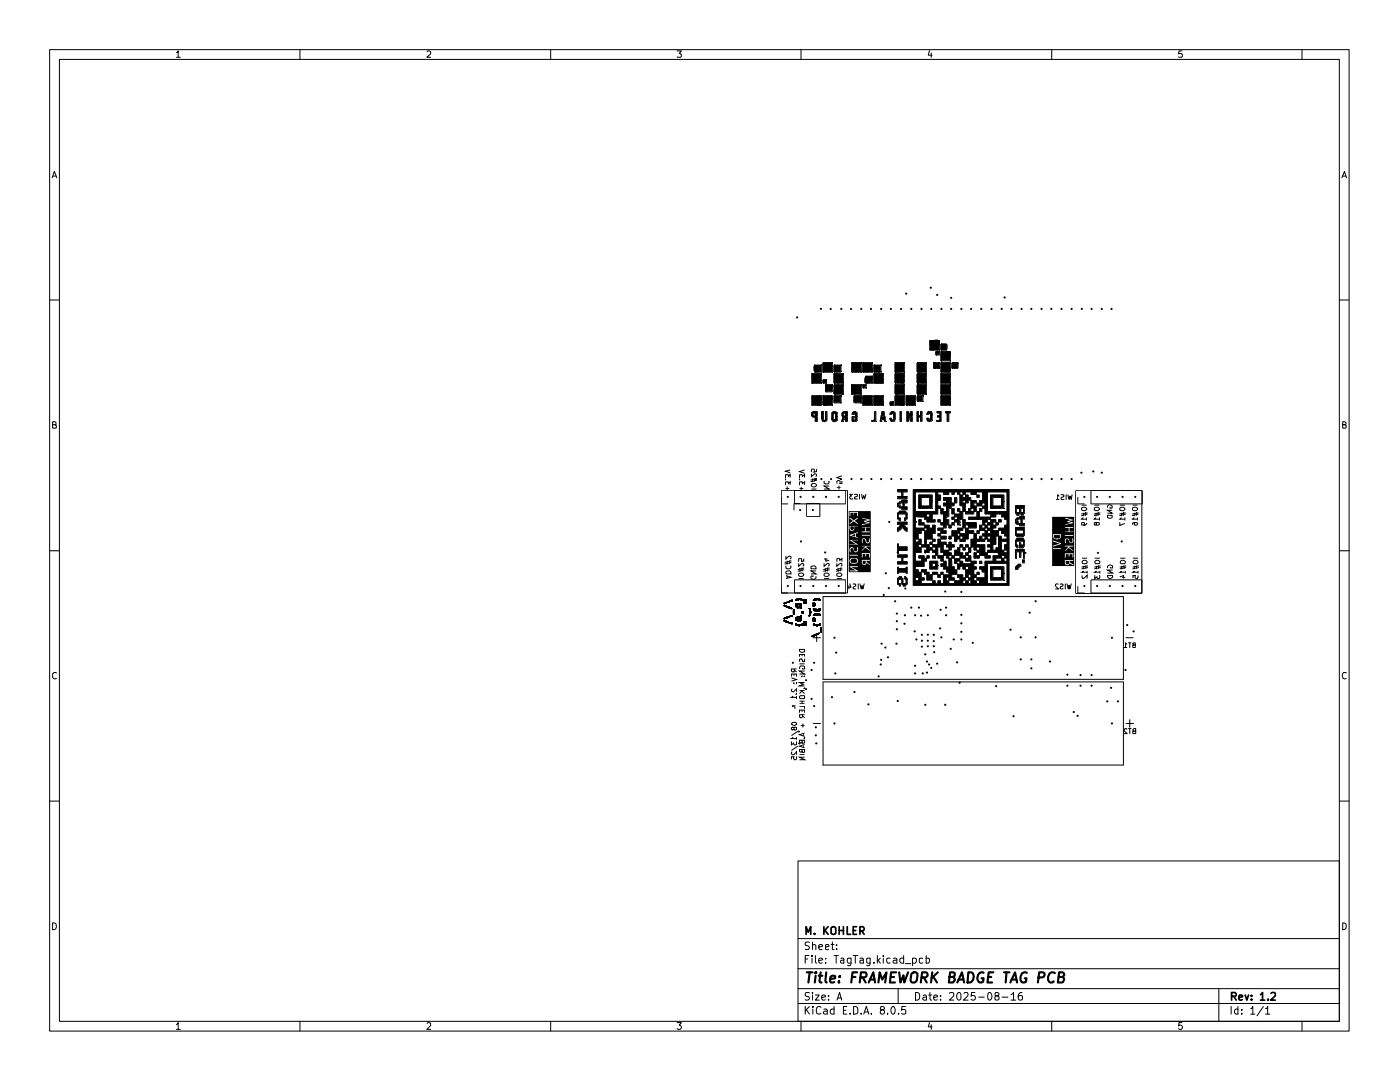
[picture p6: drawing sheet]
<svg xmlns="http://www.w3.org/2000/svg" width="279mm" height="216mm" viewBox="0 0 279 216" stroke-linecap="round" stroke-linejoin="round" font-family="sans-serif">
<g fill="none" stroke="#000" stroke-width=".2">
<path d="M9.9 9.9h259.3v195.8h-259.3zM11.9 11.9h255.4v191.9h-255.4zM35.2 10.5l.4-.3v1.2M35.2 11.4h.8M59.9 9.9v2M85.3 10.3l.1-.1h.5v.6l-.7 .6h.7M109.9 9.9v2M135.1 10.2h.9l-.4 .5 .3 .1 .1 .5-.2 .1-.7-.1M159.9 9.9v2M185.5 10.1l-.2 .9h.7M185.8 10.6v.8M209.9 9.9v2"/>
<path d="M235.9 10.2h-.6l-.1 .6h.7l.1 .5-.2 .1-.6-.1M259.8 9.9v2M10.4 35.5l.4-1.3 .5 1.3M10.6 35.1h.6M267.8 35.5l.5-1.3 .4 1.3M268 35.1h.6M9.9 59.9h2M267.3 59.9h1.9M162 74.6h.1M162 76.3h.1M162 76.4h.1M162 74.6h2v1.8"/>
<path d="M162 74.6v1.8M162 76.4l.1 .1M162.1 79h.1M162.1 74.6h.1M162.1 76.5h.1M162.1 76.5h1.8M162.2 74.6h.1M162.2 76.5h.1M162.5 72.9h.1M162.5 72.9v1.3h1.4M162.5 72.9h1.4M162.6 72.9h.1"/>
<path d="M162.9 76.5h.1M163.2 72.9h.1M163.7 72.9h.1M163.9 79h.1M163.9 74.2h.1M163.9 72.9h.1M163.9 76.5h.1M163.9 76.4h.1M163.9 74.6h.1M163.9 72.9v1.3M163.9 79v1.8M163.9 79h-1.9v1.8"/>
<path d="M163.9 76.4v.1M164 76.4h.1M164 76.3h.1M164 74.7h.1M164 74.6h.1M164.2 79h.1M164.2 75.8h.1M164.2 75.9h.1M164.2 76.3h.1M164.2 76.4h.1M164.2 74.2h.1M164.2 79v1.8l1.9 .1"/>
<path d="M164.2 79h2v1.8M164.2 74.2l.1 .1M164.2 75.8v.6M164.2 75.8h.7M164.3 79h.1M164.3 74.3h.1M164.3 72.3h.1M164.3 74.3h1.8M164.3 72.3h1.8M164.3 72.3l-.1 1.9M164.4 76.5h.1M164.7 76.8h.1"/>
<path d="M164.7 78.1h.1M164.7 78.1l.1 .1M164.8 76.5h.1M164.8 75.7h.1M164.8 78.2h.1M164.9 76.4h.1M164.9 75.8h.1M164.9 75.8l.1 .1M165 76.1h.1M165 75.9h.1M165 75.9l-.1 .6-.7-.1M166 78.2h.1"/>
<path d="M166 76.8h.1M166.1 76.8h.1M166.1 74.3h.1M166.1 72.3h.1M166.1 76.8h-1.4v1.3M166.1 76.8l.1 1.3M166.1 72.3l.1 .1M166.2 78.1h.1M166.2 74.2h.1M166.2 74.1h.1M166.2 72.4h.1M166.2 72.4v1.8"/>
<path d="M166.2 78.1l-1.4 .1M166.2 74.2l-.1 .1M166.4 72.9h.1M166.4 73h.1M166.4 74.6h.1M166.4 76.3h.1M166.4 76.4h.1M166.4 79h.1M166.4 79.1h.1M166.4 76.8h.1M166.4 72.9l.1 1.3M166.4 76.8l.1 1.8"/>
<path d="M166.4 79l.1 1.4M166.5 72.9h.1M166.5 74.2h.1M166.5 74.6h.1M166.5 76.4h.1M166.5 79h.1M166.5 76.8h.1M166.5 78.6h.1M166.5 79h1.4M166.5 76.4l1.8 .1M166.5 76.8h1.9M166.5 78.6l1.8 .1"/>
<path d="M166.5 72.9h1.4M166.5 72.9h-.1M166.5 74.2l.1 .1M166.5 76.8h-.1M166.5 79h-.1M166.6 74.3h.1M166.6 76.5h.1M166.6 76.8h.1M166.7 78.7h.1M167.2 72.9h.1M167.2 79h.1M167.8 74.2h.1"/>
<path d="M167.8 72.9h.1M167.8 79h.1M167.8 74.2l-1.2 .1M167.9 74.1h.1M167.9 72.9h.1M167.9 79.1h.1M167.9 79h.1M167.9 72.9l-.1 1.3M167.9 79v1.4M168.2 76.5h.1M168.2 74.6h.1M168.3 76.5h.1"/>
<path d="M168.3 74.6h.1M168.3 78.7h.1M168.3 78.6h.1M168.3 76.8h.1M168.3 78.6v.1M168.4 76.4h.1M168.4 76.3h.1M168.4 74.7h.1M168.4 74.6h.1M168.4 78.6h.1M168.4 78.5h.1M168.4 76.9h.1"/>
<path d="M168.4 76.8h.1M168.4 74.6h-2v1.8M168.4 74.6v1.8M168.4 76.8v1.8M168.4 76.4l-.1 .1M170 72.3h.1M170 72.4h.1M170 74.2h.1M170 76.8h.1M170 78.5h.1M170 78.6h.1M170 78.7h.1"/>
<path d="M170 74.2l.1 .1M170 72.3h1.8M170 76.8h1.8M170 78.7h1.8M170 72.3v1.9M170 76.8v1.9M170.1 72.3h.1M170.1 74.3h.1M170.1 76.8h.1M170.1 78.7h.1M170.1 74.3h1.6M170.5 79h.1"/>
<path d="M170.5 79h1.3M170.5 79l-.1 1.3 1.4 .1M170.6 79h.1M171.7 72.3h.1M171.7 74.3h.1M171.7 78.7h.1M171.8 74.2h.1M171.8 74.1h.1M171.8 72.5h.1M171.8 72.4h.1M171.8 72.3h.1M171.8 79h.1"/>
<path d="M171.8 78.7h.1M171.8 78.6h.1M171.8 76.8h.1M171.8 74.2l-.1 .1M171.8 72.3v.2M171.8 72.5v1.7M171.8 78.6v.1M171.8 79l.1 1.2M171.8 76.8l.1 .1M171.9 78.5h.1M171.9 76.9h.1M171.9 78.5l-.1 .1"/>
<path d="M171.9 76.9v1.6M172.2 76.8h.1M172.2 76.9h.1M172.2 72.3h.1M172.2 74.2h.1M172.2 72.3v1.9M172.2 76.8v.6h.6M172.2 72.3h1.8M172.2 76.8h.6v.6M172.3 76.8h.1M172.3 77.4h.1M172.3 72.3h.1"/>
<path d="M172.3 74.2h.1M172.3 74.2l1.6 .1M172.3 74.3h.1M172.7 75.1h.1M172.7 75.2h.1M172.8 77.4h.1M172.8 76.8h.1M172.8 77.3h.1M173.9 76.5h.1M173.9 75.1h.1M173.9 74.3h.1M173.9 72.3h.1"/>
<path d="M174 79h.1M174 76.4h.1M174 75.1h.1M174 74.2h.1M174 72.4h.1M174 72.3h.1M174 79h-1.8v1.8M174 72.3v.1M174 75.1v1.3M174 75.1h-1.3l-.1 .4v.8l.2 .2h1.1M174 76.4l-.1 .1M174 74.2l-.1 .1"/>
<path d="M174 72.4l.1 .1M174.1 79h.1M174.1 76.3h.1M174.1 75.7h.1M174.1 72.5h.1M174.1 79l-.1 1.9M174.1 72.5l-.1 1.7M174.4 79h.1M174.4 79.1h.1M174.4 74.6h.1M174.4 74.7h.1M174.4 76.3h.1"/>
<path d="M174.4 76.4h.1M174.4 72.9h.1M174.4 73.5h.1M174.4 74.1h.1M174.4 74.2h.1M174.4 79h1.9v1.8M174.4 72.9v1.3M174.4 79v1.8M174.4 76.4h1.9M174.4 72.9h1.4M174.5 72.9h.1M174.5 74.2h.1"/>
<path d="M174.5 74.2h1.3M174.5 74.3h.1M175.7 72.9h.1M175.8 74.2h.1M175.8 74.1h.1M175.8 72.9h.1M175.8 72.9v1.3M176.2 79h.1M176.3 79h.1M176.3 76.4h.1M176.3 76.3h.1M176.3 74.7h.1"/>
<path d="M176.3 74.6h.1M176.3 74.6h-1.9v1.8M176.3 74.6v1.8M178.6 74.6h.1M178.6 76.3h.1M178.6 76.4h.1M178.6 76.8h.1M178.6 76.9h.1M178.6 72.3h.1M178.6 72.4h.1M178.6 74.1h.1M178.6 74.2h.1"/>
<path d="M178.6 79h2l-.1 1.9h-1.9zM178.6 72.3v1.9M178.6 76.8v1.8l1.9 .1M178.6 76.8h2v1.8M178.6 74.2l1.9 .1M178.6 72.3h2M178.7 74.6h.1M178.7 76.4h.1M178.7 76.5h.1M178.7 76.8h.1M178.7 72.3h.1M178.7 76.4v.1"/>
<path d="M178.8 74.6h.1M178.8 76.8h.1M178.8 72.3h.1M180.4 76.8h.1M180.4 72.3h.1M180.5 79h.1M180.5 74.6h.1M180.5 78.7h.1M180.5 76.8h.1M180.5 74.3h.1M180.5 74.2h.1M180.5 72.3h.1"/>
<path d="M180.5 74.2v.1M180.5 74.6v1.9h-1.8M180.5 74.6h-1.9v1.8M180.6 78.6h.1M180.6 76.8h.1M180.6 74.2h.1M180.6 74.1h.1M180.6 72.5h.1M180.6 72.4h.1M180.6 72.3h.1M180.6 78.6l-.1 .1M180.6 72.3v1.9"/>
<path d="M180.8 79h.1M180.8 79.1h.1M180.8 79v1.8M180.8 79h2M180.9 79h.1M181.8 79h.1M182.7 79h.1M182.8 79.1h.1M182.8 79h.1M182.8 79v1.8M183 72.4h.1M183 72.5h.1"/>
<path d="M183 74.1h.1M183 76.3h.1M183 76.4h.1M183 79.1h.1M183 79.5h.1M183 80h.1M183 76.8h.1M183 78.5h.1M183 78.6h.1M183 72.4l.1 1.8M183 76.8v1.8M183 79.1v.9"/>
<path d="M183 80l.1 .1M183.1 74.2h.1M183.1 72.3h.1M183.1 76.4h.1M183.1 76.5h.1M183.1 74.6h.1M183.1 79h.1M183.1 76.8h.1M183.1 78.6h.1M183.1 74.2h1.9M183.1 74.6l-.1 1.8M183.1 79h1.1"/>
<path d="M183.1 74.6h1.9M183.1 72.3l-.1 .1M183.1 76.4v.1M183.1 78.6l1.8 .1M183.1 72.3h1.9M183.1 76.8h1.9M183.1 79l-.1 .1M183.1 76.8h-.1M183.2 76.5h.1M183.2 79h.1M183.2 76.8h.1M183.9 76.5h.1"/>
<path d="M184.1 79h.1M184.2 79h.1M184.2 79v1.1M184.8 74.3h.1M184.8 72.3h.1M184.9 72.3h.1M184.9 76.5h.1M184.9 78.7h.1M184.9 76.8h.1M185 74.2h.1M185 72.5h.1M185 72.4h.1"/>
<path d="M185 72.3h.1M185 76.4h.1M185 76.3h.1M185 74.7h.1M185 74.6h.1M185 78.6h.1M185 76.8h.1M185 72.3v1.9M185 74.6v1.9h-1.9M185 76.8v1.8M185 78.6l-.1 .1M185.5 67.9h.1"/>
<path d="M185.5 68h.1M185.5 69.6h.1M185.5 69.7h.1M185.5 69.8h.1M185.5 67.9v1.9M185.5 69.8h1.9M185.5 67.9h1.9M186.3 72.3h.1M186.3 72.4h.1M186.3 72.5h.1M186.3 72.3h1.2M186.3 72.3v1.2h1.1"/>
<path d="M186.4 72.3h.1M186.7 70.2h.1M186.7 70.7h.1M186.7 70.2v.5M186.7 70.7l.1 .1M186.8 70.1h.1M186.8 70.8h.1M186.8 70.1l-.1 .1M186.8 70.8h.6M186.9 70.1h.1M186.9 70.8h.1M186.9 70.1h.5"/>
<path d="M187.3 70.8h.1M187.3 70.1h.1M187.3 67.9h.1M187.4 73.5h.1M187.4 72.3h.1M187.4 70.8h.1M187.4 70.1h.1M187.4 69.8h.1M187.4 67.9h.1M187.4 67.9l.1 1.9M187.4 70.1v.7M187.5 72.5h.1"/>
<path d="M187.5 72.4h.1M187.5 72.3h.1M187.5 69.8h.1M187.5 69.7h.1M187.5 72.3l-.1 1.2M187.8 68.8h.1M187.8 69.7h.1M187.8 69.8h.1M187.8 72.4h.1M187.8 74.1h.1M187.8 74.2h.1M187.8 70.2h.1"/>
<path d="M187.8 71.9h.1M187.8 79h.1M187.8 74.6h.1M187.8 76.3h.1M187.8 76.4h.1M187.8 76.8h.1M187.8 78.5h.1M187.8 78.6h.1M187.8 70.2v1.8h1.9M187.8 72.4v1.8M187.8 74.6v1.8M187.8 76.8v1.8"/>
<path d="M187.8 79v1.8M187.8 76.4v.1M187.8 74.6h1.9M187.8 68.6h.1M187.8 72.3h.1M187.8 70.1h.1M187.8 72h.1M187.8 76.5h.1M187.8 78.7h.1M187.8 68.6v1.2M187.8 68.6h1.1l.1 .2-.1 1.1M187.8 70.1h1.9v1.9"/>
<path d="M187.8 72.3h1.9l-.1 2-1.8-.1M187.8 79h1.9v1.8M187.8 78.6v.1M187.8 70.1v.1M187.8 76.5h1.8M187.8 76.8h1.9M187.8 78.7h1.8M187.8 69.8l.1 .1M187.8 72.3v.1M187.9 68.6h.1M187.9 69.9h.1M187.9 72.3h.1"/>
<path d="M187.9 74.3h.1M187.9 79h.1M187.9 69.9h1M188.7 76.5h.1M188.9 69.9h.1M188.9 69.8h.1M189.5 72h.1M189.6 72h.1M189.6 76.5h.1M189.6 76.4h.1M189.6 74.6h.1M189.6 78.7h.1"/>
<path d="M189.6 76.8h.1M189.6 76.4v.1M189.7 72.4h.1M189.7 72h.1M189.7 71.9h.1M189.7 76.4h.1M189.7 76.3h.1M189.7 74.7h.1M189.7 74.6h.1M189.7 78.6h.1M189.7 78.5h.1M189.7 76.9h.1"/>
<path d="M189.7 76.8h.1M189.7 74.6v1.8M189.7 76.8v1.8M189.7 78.6l-.1 .1M190 72.4h.1M190 72.4v1.1M190 72.3h.1M190 73.5h.1M190 72.3v.1M190 72.3h1.1M190 73.5h1.1M190.1 72.3h.1"/>
<path d="M190.1 73.5h.1M190.2 72.3h.1M190.5 73.5h.1M191.1 73.5h.1M191.1 72.3h.1M191.1 72.3l.1 .1M191.2 72.5h.1M191.2 72.4h.1M191.2 72.4l-.1 1.1M10.5 84.8l.7-.1v-.4l-.2-.1h-.5v1.2h.7l.1-.4-.3-.2M155.9 97.8h13.2v20.5h-13.2zM156.8 95.7h.1"/>
<path d="M156.8 97.5h.7M156.8 96.7v-.6h.5l.1 .4 .3-.4v.6M156.8 95.3v-.6h.5l.1 .3 .3-.3v.6M157.1 97.1v.7M157.7 93.8l-.9 .2 .9 .4M158.5 97.9h10.3v2.6h-10.3zM159.6 95.7h.1M159.6 97.5h.7M159.6 96.7v-.6h.5v.4l.5-.4v.6M159.6 95.3v-.5l.1-.1h.3l.1 .3 .5-.3v.6M159.9 97.2v.7M160.6 93.8l-1 .3 1 .3"/>
<path d="M161.9 96.6a.66 .66 0 0 1 1 .1v.2a.66 .66 0 0 1-1 .1zM161.9 94.5v.6l.7-.6 .3 .2v.4M161.9 82.5h.1M161.9 82.9h.1M161.9 97.6h1M162 82.3h.1M162 83h.1M162 80.7h.1M162 80.8h.1M162 80.8l.1 .1M162.1 82.3h.1M162.1 80.9h.1"/>
<path d="M162.2 95.5v.7M162.2 82.2l.9-.1v2h-.4v-.8h-.4l-.4-.4v-.5zM162.4 82.9h.1M162.4 82.9l.3 .1M162.4 82.4h.1M162.4 82.4l-.1 .3 .1 .2M162.4 82.4h.3M162.6 95.4v.7M162.7 83h.1M162.7 82.4h.1M162.7 82.4v.6M162.7 82.7h.4"/>
<path d="M162.9 93.6v.5l-.5 .1 .1-.5-.5-.1v.6M163 95.8l-1.2 .3M163 95.5l-1.2 .3M163.9 80.8h.1M163.9 80.8l-1.8 .1M164 80.7h.1M164 80.6h.1M164 83.8h.1M164 83.9h.1M164 83.9l.1 .1M164.1 84h.1M164.6 96l-.1 .4 .2 .2h.5l.3-.4-.1-.2"/>
<path d="M164.6 83.8h.1M164.6 83.8h-.2v-1.7h-.4v1.8M164.7 83.7h.1M164.7 83.8h.1M164.7 83.8v-1.7h.4v1.8l-.5 .3-.5-.2M165.5 97h-1l1 .6h-1M166 82.4h.1M166 82.4v1.4a.58 .58 0 0 0 1 .1M166.1 80.9h.1M166.1 82.3h.1M166.1 82.3l.2-.2h.5l.2 .2M166.1 82.3l-.1 .1"/>
<path d="M166.2 80.8h.1M166.2 80.7h.1M166.2 80.8l-.1 .1M166.4 83.8h.1M166.4 82.5h.1M166.4 82.4h.1M166.4 82.4h.3M166.4 82.5v1.3M166.4 83.8l.1 .1M166.4 82.4v.1M166.5 83.9h.1M166.5 80.4h.1"/>
<path d="M166.5 80.4h1.4M166.6 82.4h.1M166.7 83.8h.1M166.7 82.4h.1M166.7 83.8l-.2 .1M166.7 82.4l.1 1.2M166.8 83.6h.1M166.8 83.1h.3M166.8 83.6l-.1 .2M167 83.9h.1M167 82.3h.1M167 97.3h.8"/>
<path d="M167 82.3l.1 .1M167.1 83.8h.1M167.1 83.1h.1M167.1 82.4h.1M167.1 82.4l-.1 1.5M167.4 96.9v.8M167.7 80.4h.1M167.8 80.4h.1M167.9 80.4h.1M167.9 84.1h.1M167.9 84.1h.4M168 96v.5h-.4a.35 .35 0 0 0 0-.5 .35 .35 0 0 0-.5 0 .35 .35 0 0 0 0 .5"/>
<path d="M168 95l-1 .3 1 .3M168.1 83.1h.1M168.1 83.1l.1 .2-.3 .8M168.2 84.1h.1M168.3 82.2h.1M168.3 84.1h.1M168.3 82.2l.8-.1v2h-.4l-.1-.8-.2 .4M168.3 82.2l-.3 .2 .1 .7M168.4 83.7h.1M168.4 82.4h.1M168.4 82.4h.3M168.4 82.4v.5l.3 .1"/>
<path d="M168.4 83.7l-.1 .4M168.7 83h.1M168.7 82.4h.1M168.7 82.5h.1M168.7 82.8h.4M168.7 82.4v.6M170.1 82.4h.1M170.1 84.1h.1M170.1 82.4v.4h.2M170.2 98.6h-.6l.3 .4-.3 .1 .1 .5 .5-.1M170.2 84.1h.1M170.3 82.8h.1"/>
<path d="M170.3 84h.1M170.3 84l-.1 .1M170.4 82.7h.1M170.4 82.5h.1M170.4 82.5v.2M170.4 82.7l-.1 .1M170.5 82.4h.1M170.5 83.9h.1M170.5 83.9l-.1-.5h.2v-.3h-.5v1M170.5 82.4l-.1 .1M170.5 98.6h.5v.5a.36 .36 0 0 0-.4 .1 .36 .36 0 0 0 0 .4h.5M170.6 82.4h.1"/>
<path d="M170.6 82.4l.1 .1M170.7 82.5h.1M170.7 82.6h.1M170.7 83.7h.1M170.7 84.1h.1M170.7 82.1h.1M170.7 82.1h-.2l-.4 .3M170.7 82.5v1.3l-.2 .1M170.7 82.1l.4 .3M171.1 83.9h.1M171.1 82.4h.1M171.1 83.9l-.2 .2-.6-.1"/>
<path d="M171.1 82.4v1.5M171.5 98.6v1M171.7 80.4h.1M171.8 80.4h.1M171.8 80.3h.1M171.8 80.3v.1M171.9 80.2h.1M171.9 80.2l-.1 .1M172 98.6l.1 1 .3-.7 .2 .7 .2-1M172.2 80.8h.1M172.2 80.8l.1 .1M172.3 80.9h.1"/>
<path d="M172.3 80.9h1.7M174 80.9h.1M174.1 80.7h.1M174.4 80.8h.1M174.4 80.8l.1 .1M174.5 83.8h.1M174.5 80.9h.1M174.5 80.9h1.7M174.5 82.1h.3v2h-.9v-.2h.6zM174.8 84.1h.1M175.6 84h.1M175.9 84.1h.1"/>
<path d="M176 82.2h.1M176 82.2l-.4 1.9h.4v-.4h.4l.1 .4h.3M176.1 82.1h.1M176.1 83.7h.1M176.1 83.4h.1M176.1 82.1h.3l.1 .2M176.1 82.1l-.1 .1M176.1 83.4h.6M176.2 80.9h.1M176.2 82.9h.1M176.2 83.4h.1M176.2 82.6h.1"/>
<path d="M176.2 82.6l.1 .8M176.2 82.6l-.1 .8M176.3 80.8h.1M176.3 80.6h.1M176.3 83.4h.1M176.3 80.8l-.1 .1M176.5 82.3h.1M176.5 82.3l.3 1.8M176.7 83.4h.1M176.7 84.1h.1M176.8 84.1h.1M177.7 82.3h.1"/>
<path d="M177.7 80.9h.1M177.7 80.9h.5M177.7 82.3l-.1 .5h.3l.1-.4M177.8 83.9h.1M177.9 80.9h.1M178 82.5h.1M178 82.4h.1M178 83.8h.1M178 82.4l.2-.1 .2 .2v1.3l-.4 .1-.1-.5h-.3l.2 .5M178.2 80.9h.1M178.2 80.1h.1M178.3 82.4h.1"/>
<path d="M178.3 80.8h.1M178.3 80.2h.1M178.3 80.2h-.7l.1 .7M178.3 80.2l.1 .5-.2 .2M178.4 82.1h.1M178.4 80.6h.1M178.4 80.3h.1M178.4 82.1l.3 .5v1.1l-.3 .4h-.6v-.2M178.4 82.1h-.4l-.3 .2M178.6 82.4h.1M178.6 80.8h.1M178.7 80.9h.1"/>
<path d="M179.1 97.7h2v.5h-.9v.8h.9v.5h-2v-.5h.9v-.8h-.9zM179.5 80.9h.1M179.6 82.1h.4v2h-.4zM180.8 80.8h.1M180.8 80.8l.1 .1M180.9 80.9h.1M180.9 80.9h1.8M181 80.9h.1M181.3 83.2h.1M181.7 82.2h.1M181.7 82.9h.1M181.7 83.5h.1"/>
<path d="M181.7 82.9l-.4 1.2h-.3v-2h.3v1.1M181.7 82.9v1.2h.4v-2a.89 .89 0 0 0-.7 .9l-.1 .1M182.2 97.7h19.2v19.2h-19.2zM182.7 80.9h.1M182.8 80.8h.1M182.8 80.7h.1M182.8 98.2h3.8v3.9h-3.8zM182.8 80.8l-.1 .1M183 82.1h.3v.8h.4v-.8h.3v2h-.3v-.8h-.4v.8h-.3zM183.1 80.1h.1M183.1 80.1h1.1M183.2 80.1h.1"/>
<path d="M183.3 98.8h2.8v2.7h-2.8zM183.9 99.3h1.6v1.7h-1.6zM184.1 80.1h.1M184.2 80.1h.1M185.2 82.2h.1M185.4 82.5h.1M185.4 82.4h.1M185.4 83.8h.1M185.4 83.6h.1M185.4 82.4l-.1 .4h-.3v-.5l.3-.2h.4l.4 .3v1.4M185.4 83.8v-.4h-.4v.5l.3 .2h.5l.2-.2M185.4 82.4l.1-.1 .2 .2v1.3l-.2 .1"/>
<path d="M185.4 83.8l.1 .1M185.5 83.9h.1M185.5 82.1h.1M185.6 82.4h.1M185.8 82.2h.1M186 83.9h.1M186.1 83.8h.1M186.1 83.8l-.1 .1M187.5 82.4h.1M187.5 83.8h.1M187.5 82.4h-.5v-.3h.8v2h-.9v-.2l.6-.1M187.5 82.4v.5h-.4v.4h.5l-.1 .5"/>
<path d="M187.8 80.8h.1M187.8 80.9h.1M187.8 80.8v.1M187.8 80.9h1.8M188.7 82.3h.1M188.7 82.1h1v.3h-.3v1.7h-.4v-1.7h-.3zM188.9 82.4h.1M189.5 80.9h.1M189.6 80.9h.1M189.7 80.8h.1M189.7 80.7h.1M189.7 80.8l-.1 .1"/>
<path d="M191.6 98.8v2.1l.6 .1v4.9h-.6v2.2h1.1v-.5h.6v-1.1h1.6v1.1h.6v-.6h.5v.6h1.7v-.6h-.6v1.1h.6v.6h-.6v.5h.6v.6h-.6v1.1h.6v.5h-1.1v-.5h-1.7v-.6h-.5v1.1h1.1v-1.1h-.6v-.5h.6v-.6h-.6v.6h-.5v-.6h-.6v-1.6h.6v-1.7h-1.1v-1.1h-.6v1.7h-1.6v.5h1.1v.6h-1.2v.5h-.5v-1.1h-.5v-1.1h1.1v-.5h3.8v-1.1h-2.2v-.6h-1.1v1.1h-.5v-.6h-.6v-2.7h-.5v1.1h1.6v-1.1h-.5v.6h2.2v-.6h1.1v1.1h-1.7v-2.7h-.5v.5h1.1v-.5h1.6v.5h-.5v.6h.5v1.1h-1.1v-2.8h-.5v-.5h-.6v.5h-.5v-.5zM194.9 98.8h.6v.5h-.6zM197.1 98.2h3.9v3.9h-3.9zM197.7 98.8h2.7v2.7h-2.7zM198.2 99.3h1.7v1.7h-1.7zM210.8 99.7h.5M211.3 99l-.2-.3v1M211.8 98.7h.5a.44 .44 0 0 1-.1 .5 .44 .44 0 0 1-.4 .1v.4h.5M212.8 98.7v1M213.1 98.7l.3 1 .1-.7 .3 .7 .2-1M215.1 99.2v1.3h1.4M217.7 97.9v2.6h10.3v-2.6h-13.3v20.5h13.2v-20.5"/>
<path d="M268 84.8h.5l.1-.4-.2-.2h-.4v1.2h.6v-.5l-.2-.1M9.9 109.9h2M155.9 100.5h1.4M156.8 114.9l1.1 .3-1.1 .2M156.8 114.1l.3-.2h.5l.3 .4v.2h-1.1zM156.8 111v.6l.7-.6 .4 .1-.2 .5M156.9 112.9l-.1 .4 .3 .2h.5l.3-.3-.2-.3M157.1 111.9v.8M157.1 114.9v.5M157.4 119.9h.1M157.4 119.9v.3M157.4 119.9h.2"/>
<path d="M157.5 111.8v.8M157.6 119.9h.1M157.6 119.8h.1M157.6 119.8h.2M157.6 119.8v.3M157.8 119.9h.1M157.8 119.8h.1M157.8 119.8v.2M157.9 119.9h.1M157.9 119.8h.1M157.9 119.8v.1M157.9 112.2l-1.3 .4"/>
<path d="M157.9 111.9l-1.3 .3M158 119.9h.1M158 119.8h.1M158 119.8v.1M158.5 118.3v-2.6h10.3v2.6M158.7 119.8h.1M158.7 119.7h.1M158.7 119.7v.1M158.8 119.8h.1M158.8 119.7h.1M158.8 119.6h.1M158.8 119.8h.2"/>
<path d="M158.8 119.6h.2M158.8 119.6v.2M158.9 119.8h.1M158.9 119.6h.1M159 119.8h.1M159 119.7h.1M159 119.6h.1M159 119.6v.2M159 119.4h.1M159 119.5h.1M159 119.4v.4h.3M159 119.4h.6"/>
<path d="M159.1 119.8h.1M159.1 119.4h.1M159.2 119.8h.1M159.2 119.4h.1M159.3 119.8h.1M159.3 119.7h.1M159.3 119.6h.1M159.3 119.5h.1M159.3 119.4h.1M159.3 119.7h.3M159.3 119.4v.4M159.4 114.5l.1-.1a.67 .67 0 0 1 .9 .2v.2a.66 .66 0 0 1-1 .1z"/>
<path d="M159.4 112.4v.6l.7-.6 .3 .2-.2 .4M159.4 119.4h.1M159.4 115.4h1M159.5 119.7h.1M159.5 119.4h.1M159.6 119.7h.1M159.6 119.6h.1M159.6 119.5h.1M159.6 119.4h.1M159.6 119.4v.3M159.6 119.4v.4h.5M159.6 119.4h.3"/>
<path d="M159.6 113.3v.8M159.7 119.4h.1M159.7 100.5h-1.2v1.3M159.8 119.8h.1M159.8 119.4h.1M159.9 119.8h.1M159.9 119.6h.1M159.9 119.7h.1M159.9 119.5h.1M159.9 119.4h.1M159.9 119.6h.2M159.9 119.4v.4"/>
<path d="M160 119.6h.1M160.1 119.8h.1M160.1 119.7h.1M160.1 119.6h.1M160.1 113.2v.8M160.1 119.6v.2M160.1 119.7v.1M160.2 119.8h.1M160.2 119.7h.1M160.2 119.7v.1M160.4 111.5v.5h-.5v-.5l-.5 .1 .1 .4M160.4 119.8h.1"/>
<path d="M160.4 119.6h.1M160.4 119.7h.1M160.4 119.9h.1M160.4 119.8h.3M160.4 119.6h.2M160.4 119.6v.8M160.5 119.8h.1M160.5 119.6h.1M160.5 113.7l-1.3 .3M160.5 113.3l-1.3 .4M160.6 119.8h.1M160.6 119.7h.1"/>
<path d="M160.6 119.6h.1M160.6 119.6v.2M160.7 119.9h.1M160.7 119.8h.1M160.7 119.8v.3M160.7 119.6h.1M160.7 119.7h.1M160.7 119.8h.3M160.7 119.6h.3M160.7 119.6v.8M160.8 119.8h.1M160.8 119.6h.1"/>
<path d="M160.9 119.8h.1M160.9 119.6h.1M161 119.8h.1M161 119.7h.1M161 119.6h.1M161 119.9h.1M161 100.5h2.6v2.6h-2.6zM161 119.6v.2M161 119.8v.6M161.8 113.1a.58 .58 0 0 1 .7-.2 .58 .58 0 0 1 .4 .6h-1.1zM162.3 119.8h.1M162.3 119.7h.1"/>
<path d="M162.3 119.7v.1M162.4 119.8h.1M162.4 119.6h.1M162.4 119.7h.1M162.4 119.6v.2M162.5 119.8h.1M162.5 119.7h.1M162.5 119.6h.1M162.5 119.4h.1M162.5 119.5h.1M162.5 119.4v.4M162.5 119.7l.4 .1"/>
<path d="M162.5 119.4h.6M162.6 119.4h.1M162.7 119.8h.1M162.7 119.4h.1M162.8 119.8h.1M162.8 119.4h.1M162.8 115l.1 .3-.5 .3-.6-.2 .1-.5h.4v.2M162.9 119.8h.1M162.9 119.7h.1M162.9 119.6h.1M162.9 119.5h.1M162.9 119.4h.1"/>
<path d="M162.9 113.9h-1.1l1.1 .6h-1.1M162.9 119.4v.4M162.9 119.7h.2M163 119.7h.1M163 119.4h.1M163.1 119.7h.1M163.1 119.6h.1M163.1 119.5h.1M163.1 119.4h.1M163.1 119.4v.3M163.2 119.7h.1M163.2 119.4h.1"/>
<path d="M163.2 119.5h.1M163.2 119.6h.1M163.2 119.4v.4h.4M163.2 119.4h.3M163.3 119.4h.1M163.4 119.8h.1M163.4 119.4h.1M163.5 119.8h.1M163.5 119.6h.1M163.5 119.7h.1M163.5 119.5h.1M163.5 119.4h.1"/>
<path d="M163.5 119.4v.4M163.6 119.8h.1M163.6 119.7h.1M163.6 119.6h.1M163.6 119.6v.2M163.7 119.8h.1M163.7 119.7h.1M163.7 119.7v.1M163.8 119.8h.1M163.8 119.7h.1M163.8 119.7v.1M164.3 119h59.9v16.6h-59.9z"/>
<path d="M164.5 114.5l.1-.1a.67 .67 0 0 1 .9 .2v.2a.66 .66 0 0 1-1 .1zM164.5 112.4v.6l.6-.6 .4 .2-.2 .4M164.5 115.4h1M164.5 111.6h.6M164.7 113.3v.8M164.8 111.4v.6l.7-.2M165.1 113.2v.8M165.6 113.7l-1.3 .3M165.6 113.3l-1.3 .4M167 114.5l.1-.1a.67 .67 0 0 1 .9 .2v.2a.66 .66 0 0 1-1 .1zM167 112.4v.6l.7-.6 .3 .2-.1 .4M167 115.4h1"/>
<path d="M167.1 112.1v-.6h.4l.1 .3 .4-.3v.6M167.3 113.3v.8M167.7 113.2v.8M168.1 113.7l-1.3 .3M168.1 113.3l-1.3 .4M169.4 116.8v.7M169.6 116.5l.2 .7h-.5M170.3 116.6h.5v.3l-.5 .3 .1 .3h.4M171.3 116.5v1M171.6 116.5l.3 1 .1-.7 .2 .7 .3-1M179.1 113.2h.3v.2h1.4v-.2h.3v1.2h-.3v-.2h-1.4v.2h-.3zM179.1 100.4h.4v-.3h.5v-.3h1.1v.6h-.6v.7h.6v.6h-1.1v-.3h-.5v-.3h-.4z"/>
<path d="M179.1 104.2h2v.5h-.6v.2h.2v.4h.4v.7h-.3v-.2h-.3v-.3h-.3v-.2h-.2v.2h-.3v.3h-.2l-.1 .2h-.3v-.7h.4v-.4h.2v-.2h-.6zM179.1 108.5h.3v.6h1.7v.8h-1.7v.5h-.3zM179.1 110.7h2v.5h-.9v.9h.9v.5h-2v-.5h.9v-.9h-.9zM179.4 100.6h.3v-.2h.5v.7h-.5v-.2h-.3zM179.5 115h.5v.4h.2v1h.6v-.8l-.2-.1-.1-.5h.2l.1 .3 .3 .1v1.2h-.3l-.1 .4h-.5v-.4h-.2v-1h-.6v.8h.3v.6h-.2v-.4h-.4v-1.2l.4-.1zM179.5 102h1.2l.1 .2 .3 .1v1.3l-.3 .1-.1 .2h-.2v-.6h.3v-.7h-1.4v.7h.3v.6h-.2v-.2l-.4-.1v-1.3l.4-.1zM180.2 100.8h.3M182.8 115.3h.5v.6h-.5zM183.3 115.5h1.1M184.4 115.5h.1M185 102.6h.5v.6h-.5zM185.5 112h1.7v1.6h-1.7z"/>
<path d="M185.5 102.8h.6M185.5 100.1h.6M186.1 101.5h.1M186.1 100.1h.1M186.1 112.5h.5v.6h-.5zM186.6 111.4h.1M186.6 112.8h.6M186.6 100.1h.6M187.2 112.8h.1M187.2 103.7h.5l.1 .5h-.6zM188.3 108.7h1.1v-.5h.5v.5h.6v.5h-.6v.6h-1.6zM189.4 107h.5v.6h-.5z"/>
<path d="M190 104.3h.5v.5h-.5zM190 103.2h1.1v.5h-1.1zM190.5 103.7h.1M190.5 104.8h.1M191.6 104.8h.1M191.6 104.3h.1M191.6 108.7h.6v.5h-.6zM192.2 109.3h.5v.5h-.5zM192.7 108.7h.6v.5h-.6zM194.9 114.2h.6v.5h-.6zM195.5 112h.5v.5h-.5zM197.1 112.5h3.9v3.9h-3.9z"/>
<path d="M197.7 113.1h2.7v2.7h-2.7zM198.2 113.6h1.7v1.7h-1.7zM199.3 103.7h.6v.5h-.6zM199.9 108.1h1.1v.6h-.5v1.1h.5v.5h-.6v-.5h-.5zM199.9 114.4h.5M199.9 100.1h.5M200.3 101.5h.1M200.3 115.8h.1M200.4 101.5h.1M200.4 100.1h.1M200.4 115.8h.1M200.4 114.4h.1"/>
<path d="M201 103.7v1.1h-.5v.6h-1.2v3.9h-.5v.5h-.6v-1.1h.6v-1.7h1.1v.6h1.1v-.6h-.5v-.5h-.6v-.6h-1.7v-.5h.6v-1.1h.5v.5h-1.1v-.6h.6v-.5h-1.7v.5l-.5 .1v2.2h-.6v.5h.6v1.1h-1.7v.6h1.7v1.6h2.7v.6h-1.1v1.1h-1.6v1.1h-1.1v.5h.5v.6h.6v1.1h-1.7v.5h.6v.6h-.6v-.5h-.5v-.6h.5v-.6h-.5v-1.1h.5v-.5h-.5v-.6h.5v-.5h-2.2v-1.7h1.1v-1h-.5v2.1h-1.7v-.5h-1.6v.5h.5v-1.6h.6v-.5h.5v1h.6v.6h1.6v1.6h-1.6v-.5h-1.2v.5h-.5v-1h1.1v1h-.5v1.1h.5v-.5h.6v.5h.5v-.5h.6v.6h-.6v2.1h-.5v.6h.5v-.5h.6v.5h.5v-.6h-.5v-1.1h.5v.6h-1.6v-.6h-1.1v.6h.5v.6h-1.1v.5h-1.1v-.5h-.5v-.6h.5v.5h1.1v-.5h-.6l.1-.6h1v-1h-.5v-.6h-.5l-.1-1.7h-1v-.5h-2.8v.5h.5v-1.1h-.5v-1h-.6v-.6h-.5v-1.1h1.6v.5h-.5v-1.6h.5v-1.7h-.5v.6h-.6v-.6h-2.2v-1.1h.6v.6h.5v4.4h-1.1v.5l.6 .1v1h-1.1v1.7h1.1v-.6h-.6v-.5h1.1v.5h1.1v-.5h-.5v1.1h-.6v1.1h-1.6v.6h.5v.5h1.1v.5h.6v1.1h1.1v-1.6h1.1v1.1h.6v-1.1h.5v2.2h-.5v-.5h-.6v.5h-.6v-.5h-.5v.5h-2.2v-.6h.5v-.5h-.5v-1.6h1.1v.5h.5v.5h3.9v-.5h-.5v-.6h-.6v-.5h-.5v-.6h.5v-2.2h-.5v-1.1h-.6v2.2h.6v.6h1.1v1.1h.5v-2.2h.5v-.6h-.5v-1.1h-.5v-1h-1.1l-.1-.6h-.5v1.1h-1.7v-.5h.6v1h.5v.6h-1.1v.5h-1.1v-.5h.6v-.6h-1.1v-1.6h-.6v.5l-.5 .1v-.6h.5v-1.1h.6v-.6h1.1v-.5h-2.2v-2.3l1.6 .1v.5h.6v.5h1.6v-.5h-.5v-1.1h1.1v-1.1h1.1v.6h.6v-1.1h-.6v-.6h.6v-.5h-.6v-.6h1.6v1.1h1.1v-1.1h-.5v1.6l-.6 .1v.5h-.5v1.6l-.5 .1v.5h.5v1.7h.5v-.6h-1v.6h-1.7v.5h.6v1.7h1.1v-.6h-1.7v-.5h1.7v-.6h-.6v-1.1h-.5v-.5h.5v-1.7h-.5v-1.6h-.6v-1.1h.5l.1-.6v-.5h-.6v-.6h1.1v.5h1.1v-.5h.6v.5h.5v-.5h.6v.5h.5v-.5h.6v.5h.5v-.5h1.1v.5h1.1v-.5h1.1v1.7h-.5v.5h-.6v.6h1.1v-.6h.6v.6h-.6v.5h.6v1.1h1.1v1.7h-.6v2.2h.6v-.6h-2.8v.6h.6v-1.7h.5v.6h1.7v-.6h-1.7v-1.1h-2.7v-.5h1.6v-1.1h1.1v-.6h-.5v1.7h3.3v-.6h1.1v.6h.6v.5h.9M201 111.4v.6h-.6v-.6h-1.6v.6h1.1v-1.1h.6v.5h.9M201 114.4h.4M201 108.4h.4M201 100.1h.4M202.7 109.6h1.8v1.9h-.2v-1.4h-.5v1.1h-.4v-1.1h-.5v1.4h-.2zM202.7 100.9h1.8v1.6l-.2 .1v.2h-.5v-.3h-.4v.3h-.5v-.2l-.2-.1zM202.7 105.2h1.8v1.6l-.2 .1v.2h-1.4v-.2l-.2-.1zM202.9 112.8h.3v-.2h.5l.1 .5h-.4v.2h-.2v.4h-.5v-.6h.2zM202.9 103.8h.3v-.2h.6v.8h-.6v-.2h-.3zM202.9 101.5h.5v.7h-.5zM202.9 103.3h.5v-.2h1.1v.5h-.5v.8h.5v.5h-1.1v-.2h-.5v-.3h-.2v-.8h.2z"/>
<path d="M202.9 107.4h1.4v.3h.2v1.3l-.2 .1v.2h-.9v-1.1h.3l.1 .6h.5v-.8h-1.4v.8h.3v.5h-.3v-.2l-.2-.1v-1.3h.2zM202.9 105.8h1.4v.8h-1.4zM203.4 101.9h.4M203.8 101.5h.5v.7h-.5zM203.8 104h.2M204 111.7h.5v.6h-.5zM204.3 106.2h.2M204.3 101.9h.2M211.2 116.6h-.5v.3l.5 .6h-.5M211.6 116.6h.5a.44 .44 0 0 1-.5 .5v.3h.6M212.6 116.5v1M212.9 116.5l.3 1 .2-.7 .1 .7 .3-1"/>
<path d="M215.1 117v1.3h1.4M215.9 101.4v-.1a.67 .67 0 0 1 1 .2v.1a.66 .66 0 0 1-1 .1zM215.9 100.8h1M215.9 111.4h1.1M216 114.9l-.1 .3 .3 .2 .8-.6v.6M216.1 111.9a.6 .6 0 0 1 .9 .2l-.2 .4h-.7l-.2-.3zM216.1 103.3l-.2 .3h1M216.2 113.9l-.3 .3h1.1M216.2 102.3v.7M216.3 112.9v.7M216.6 102.2v.7M216.7 112.8v.7"/>
<path d="M216.9 104.4l-.3 .4h-.7v-.5h.5l.1 .3-.2 .2M216.9 103.3v.5M217 113.9v.5M217 102.3l-1.2 .3M217 102.6l-1.2 .3M217.1 112.9l-1.2 .3M217.1 113.2l-1.2 .3M218.4 101.4l.1-.1a.67 .67 0 0 1 .9 .2v.1a.66 .66 0 0 1-1 .1zM218.4 100.8h1M218.5 114.8v.6l.4-.3 .2 .3h.2l.2-.2-.1-.4M218.5 111.4h1M218.7 111.9a.6 .6 0 0 1 .8 .2l-.2 .4h-.6l-.2-.3z"/>
<path d="M218.7 103.3l-.3 .3h1M218.7 113.9l-.2 .3h1M218.7 102.3v.7M218.8 104.4l-.1-.1h-.2l-.1 .4 .3 .1 .2-.5h.3l.2 .1-.2 .4h-.3l-.1-.2M218.8 112.9v.7M219.2 102.2v.7M219.2 112.8v.7M219.4 103.3v.5M219.5 113.9v.5M219.6 102.3l-1.3 .3M219.6 102.6l-1.3 .3M219.7 112.9l-1.3 .3"/>
<path d="M219.7 113.2l-1.3 .3M221 114.9h1v.3l-.6 .2-.4-.3zM221 102.8h1v.5l-.5 .1-.4-.1zM221.5 101.1v.3h.4l.1-.4a.55 .55 0 0 0-1 0v.3M221.6 113.2v.1h.4v-.4a.52 .52 0 0 0-.6-.2 .52 .52 0 0 0-.3 .6M222 101.8h-1l1 .6h-1M222 113.8h-1l1 .5h-1M223.5 115.1l.7-.2v.5M223.5 101.4l.1-.1a.67 .67 0 0 1 .9 .2v.1a.66 .66 0 0 1-1 .1zM223.5 104.2v.7l1-.5M223.5 100.8h1M223.6 111.4h1"/>
<path d="M223.7 111.9a.6 .6 0 0 1 .9 .2l-.2 .4h-.7l-.1-.3zM223.7 103.3l-.2 .3h1M223.8 113.9l-.2 .3h1M223.8 102.3v.7M223.9 112.9v.7M223.9 115.3h.7M224.2 102.2v.7M224.3 112.8v.7M224.5 103.3v.5M224.6 113.9v.5M224.7 102.3l-1.3 .3M224.7 102.6l-1.3 .3"/>
<path d="M224.7 112.9l-1.2 .3M224.7 113.2l-1.2 .3M226 101.4l.1-.1a.67 .67 0 0 1 .9 .2v.1a.66 .66 0 0 1-1 .1zM226 100.8h1M226.1 111.4h1M226.3 111.9a.6 .6 0 0 1 .8 .2l-.1 .4h-.7l-.2-.3zM226.3 103.3l-.3 .3h1M226.4 113.9l-.3 .3h1M226.4 102.3v.7M226.4 112.9v.7M226.5 104.3l-.1 .1v.4h.5l.1-.2-.1-.3h-.6l-.3 .1v.3M226.8 102.2v.7"/>
<path d="M226.9 112.8v.7M227 114.9l.1 .3-.1 .2-.5-.1 .1-.4h-.5v.5M227 103.3v.5M227.1 113.9v.5M227.2 102.3l-1.3 .3M227.2 102.6l-1.3 .3M227.3 112.9l-1.3 .3M227.3 113.2l-1.3 .3M227.9 115.7h-10.2v2.6h10.2M267.3 109.9h1.9M11.3 134.3l-.5-.1-.3 .3 .1 .8 .3 .2 .4-.1M156.4 120.4h.1"/>
<path d="M156.4 120.9h.1M156.4 120.8h.1M156.4 123.9h.1M156.4 124h.1M156.4 123.8h.1M156.4 123.5h.1M156.4 123.3h.1M156.4 123.4h.1M156.4 120.4l.1 .1M156.4 120.8v.1M156.4 123.3v.2M156.4 123.8v.2"/>
<path d="M156.4 120.8h.2M156.4 123.3h.2M156.4 123.5h.2M156.4 123.8h.2M156.4 120.9h.2M156.4 124h.2M156.5 120.5h.1M156.5 120.3h.1M156.5 120.9h.1M156.5 120.8h.1M156.5 124h.1M156.5 123.8h.1"/>
<path d="M156.5 123.5h.1M156.5 123.3h.1M156.5 120.3l.1 .2M156.5 120.3l-.1 .1M156.6 120.5h.1M156.6 120.4h.1M156.6 120.9h.1M156.6 120.8h.1M156.6 124h.1M156.6 123.9h.1M156.6 123.8h.1M156.6 123.5h.1"/>
<path d="M156.6 123.4h.1M156.6 123.3h.1M156.6 120.8v.1M156.6 123.3v.2M156.6 123.8v.2M156.7 120.4h.1M156.7 120.3h.1M156.7 120.9h.1M156.7 121h.1M156.7 124h.1M156.7 124.1h.1M156.7 123.9h.1"/>
<path d="M156.7 123.4h.1M156.7 123.2h.1M156.7 123.3h.1M156.7 120.3v.1M156.7 120.9v.1M156.7 123.2v.2M156.7 123.9v.2M156.8 120.4h.1M156.8 120.9h.1M156.8 123.9h.1M156.8 123.4h.1M156.8 120.3h.1"/>
<path d="M156.8 120.2h.1M156.8 121h.1M156.8 121.1h.1M156.8 124.1h.1M156.8 124h.1M156.8 124.2h.1M156.8 123.3h.1M156.8 123.2h.1M156.8 123.1h.1M156.8 120.2v.2M156.8 120.9v.2M156.8 123.1v.3"/>
<path d="M156.8 123.9v.3M156.8 120.4h.2M156.8 120.2h.2M156.8 121.1h.2M156.8 123.3h.2M156.8 120.9h.2M156.8 124h.2M156.8 124.2h.2M156.8 123.1h.2M156.9 120.4h.1M156.9 120.9h.1M156.9 124h.1"/>
<path d="M156.9 123.3h.1M157 120.4h.1M157 120.3h.1M157 120.2h.1M157 120.1h.1M157 121.1h.1M157 121h.1M157 120.9h.1M157 121.2h.1M157 124.2h.1M157 124.1h.1M157 124h.1"/>
<path d="M157 124.3h.1M157 123.3h.1M157 123.2h.1M157 123.1h.1M157 120.3h.2M157 120.1v.3M157 120.9v.3M157 123.3v-.2h.2v.2M157 124v.3M157 120.1h.2M157 121h.2M157 121.2h.2"/>
<path d="M157 124.1h.2M157 124.3h.2M157.1 120.3h.1M157.1 121h.1M157.1 124.1h.1M157.1 123.2h.1M157.1 123.3h.1M157.1 123.2v.1M157.2 120.3h.1M157.2 120.2h.1M157.2 120.1h.1M157.2 121.2h.1"/>
<path d="M157.2 121.1h.1M157.2 121h.1M157.2 124.3h.1M157.2 124.1h.1M157.2 123.3h.1M157.2 123.2h.1M157.2 123.1h.1M157.2 120.1v.2M157.2 121v.2M157.2 124.1v.2M157.3 120.2h.1M157.3 120h.1"/>
<path d="M157.3 120.1h.1M157.3 121.2h.1M157.3 121.3h.1M157.3 121.1h.1M157.3 124.3h.1M157.3 124.1h.1M157.3 124.2h.1M157.3 123.1h.1M157.3 123.2h.1M157.3 120v.2M157.3 121.1v.2M157.3 123.1v.1"/>
<path d="M157.3 124.1v.2h.3M157.4 120.2h.1M157.4 121.1h.1M157.4 124.1h.1M157.4 123.2h.1M157.4 124.1l.2 .1M157.4 120.1h.1M157.4 120h.1M157.4 121.3h.1M157.4 121.2h.1M157.4 124.3h.1M157.4 124.2h.1"/>
<path d="M157.4 121.4h.1M157.4 123.1h.1M157.4 123h.1M157.4 120.1h.2M157.4 121.1v.3M157.4 123v.2M157.4 124.2v.1M157.4 123h.2M157.4 121.2h.2M157.4 121.4h.2M157.4 123.1h.2M157.5 120.1h.1"/>
<path d="M157.5 121.2h.1M157.5 124.2h.1M157.5 123.1h.1M157.6 120.1h.1M157.6 120h.1M157.6 121.4h.1M157.6 121.3h.1M157.6 121.2h.1M157.6 121.5h.1M157.6 124.3h.1M157.6 124.2h.1M157.6 124.4h.1"/>
<path d="M157.6 123.1h.1M157.6 123h.1M157.6 122.9h.1M157.6 121.5h.2M157.6 120h.2M157.6 121.2v.3M157.6 122.9v.2M157.6 124.2v.2M157.6 121.3h.2M157.6 123.1h.2M157.6 124.3h.2M157.6 124.4h.2"/>
<path d="M157.6 122.9h.2M157.7 120h.1M157.7 121.3h.1M157.7 124.3h.1M157.7 123.1h.1M157.8 120h.1M157.8 121.5h.1M157.8 121.4h.1M157.8 121.3h.1M157.8 124.4h.1M157.8 124.3h.1M157.8 123.1h.1"/>
<path d="M157.8 123h.1M157.8 122.9h.1M157.8 121.3v.2M157.8 122.9v.2M157.8 124.3v.1M157.9 123h.1M157.9 122.8h.1M157.9 122.9h.1M157.9 121.5h.1M157.9 121.3h.1M157.9 121.4h.1M157.9 124.4h.1"/>
<path d="M157.9 124.5h.1M157.9 124.3h.1M157.9 121.3v.2h.1v-.1M157.9 122.8v.2M157.9 124.3v.2M157.9 135v-.5h1.1v.5M157.9 135.3l1.1 .3-1.1 .3M157.9 121.3v.1M158 123h.1M158 122.9h.1M158 122.8h.1M158 121.5h.1"/>
<path d="M158 121.4h.1M158 124.5h.1M158 124.4h.1M158 124.3h.1M158 122.8v.2M158 124.3v.2M158.1 137.5l-.2 .4 .3 .2 .8-.6v.6M158.3 138.9l-.4 .3h1.1M158.3 121.8h.1M158.3 121.6h.1M158.3 121.7h.1M158.3 122h.1"/>
<path d="M158.3 121.9h.1M158.3 122.1h.1M158.3 122.2h.1M158.3 122.4h.1M158.3 122.3h.1M158.3 122.6h.1M158.3 122.5h.1M158.3 122.6h.2M158.3 121.6h.2M158.3 121.9h.2M158.3 122.5h.2M158.3 121.8h.2"/>
<path d="M158.3 121.6v.2M158.3 121.9v.5M158.3 122.5v.1M158.3 122h.2M158.3 122.2h.2M158.3 122.4h.2M158.4 136.3h.1M158.4 121.8h.1M158.4 121.6h.1M158.4 122h.1M158.4 121.9h.1M158.4 122.2h.1"/>
<path d="M158.4 122.4h.1M158.4 122.6h.1M158.4 122.5h.1M158.5 121.8h.1M158.5 121.7h.1M158.5 121.6h.1M158.5 122h.1M158.5 121.9h.1M158.5 122.2h.1M158.5 122.1h.1M158.5 122.4h.1M158.5 122.3h.1"/>
<path d="M158.5 122.6h.1M158.5 122.5h.1M158.5 121.6v.2M158.5 121.9v.5M158.5 122.5v.1M158.5 134.5v.3M158.5 133.5v.6h-.4l-.2-.2v-.4h1.1M158.5 133.7l.5 .4M158.7 124.6h.1M158.7 124.5h.1M158.7 124.5h.3M158.7 124.5v.1"/>
<path d="M158.8 124.6h.1M158.8 124.5h.1M158.8 124.7h.1M158.8 120.9h.1M158.8 121.1h.1M158.8 120.7h.1M158.8 120.8h.1M158.8 120.5h.1M158.8 120.6h.1M158.8 123.4h.1M158.8 123.5h.1M158.8 123.2h.1"/>
<path d="M158.8 123.7h.1M158.8 123.8h.1M158.8 123.6h.1M158.8 120.9h.2M158.8 120.5v.3M158.8 120.9v.2M158.8 123.2v.6M158.8 124.5v.2M158.8 124.7l.1 .1M158.8 120.5h.2M158.8 121.1h.2M158.8 120.8h.2"/>
<path d="M158.8 123.5h.2M158.8 123.2h.2M158.8 123.8h.2M158.9 124.8h.1M158.9 124.5h.1M158.9 136.3h.1M158.9 138.5h.1M158.9 120.9h.1M158.9 120.8h.1M158.9 120.5h.1M158.9 123.5h.1M158.9 123.8h.1"/>
<path d="M159 124.8h.1M159 124.7h.1M159 124.6h.1M159 124.5h.1M159 120.8h.1M159 123.5h.1M159 124.5v.3M159 138.9v.6M159 120.4h.1M159 120.7h.1M159 121.2h.1M159 121.3h.1"/>
<path d="M159 121h.1M159 121.1h.1M159 120.9h.1M159 120.5h.1M159 123.3h.1M159 123.1h.1M159 123.2h.1M159 123.7h.1M159 123.9h.1M159 123.9h.6M159 124.6h.6M159 124.8l.4 .1"/>
<path d="M159 120.7h1M159 120.4h.6M159 120.4v.4M159 120.9v.4M159 123.1v.8M159 124.6v.2M159 121.3h1M159 121h1M159 123.3h1M159 123.1h1M159 123.7h1M159.1 124.8h.1"/>
<path d="M159.1 124.6h.1M159.1 120.4h.1M159.1 121.3h.1M159.1 123.1h.1M159.1 123.9h.1M159.2 124.8h.1M159.2 124.6h.1M159.2 120.4h.1M159.2 121.3h.1M159.2 123.1h.1M159.2 123.9h.1M159.3 124.8h.1"/>
<path d="M159.3 124.7h.1M159.3 124.6h.1M159.3 124.6v.2M159.4 124.9h.1M159.4 120.7h.1M159.4 120.4h.1M159.4 121.3h.1M159.4 121h.1M159.4 123.3h.1M159.4 123.1h.1M159.4 123.9h.1M159.4 123.7h.1"/>
<path d="M159.4 123.2h.1M159.4 121.1h.1M159.4 124.9h.2M159.4 120.4v.3M159.4 121v.3M159.4 123.1v.2M159.4 123.7v.2M159.5 124.9h.1M159.5 124.6h.1M159.5 123.3h.1M159.5 121h.1M159.6 124.9h.1"/>
<path d="M159.6 124.8h.1M159.6 124.7h.1M159.6 124.6h.1M159.6 129.6h1v.4a.59 .59 0 0 1-.7 .1 .59 .59 0 0 1-.3-.5zM159.6 131v-.4h1v.4M159.6 123.9h.1M159.6 123.7h.1M159.6 123.3h.1M159.6 123.1h.1M159.6 121.3h.1M159.6 124.6v.3M159.6 132.5h1"/>
<path d="M159.6 137.8h1M159.6 139.9h1M159.6 120.7h.1M159.6 120.6h.1M159.6 120.5h.1M159.6 120.4h.1M159.6 123.4h.1M159.6 123.5h.1M159.6 123.2h.1M159.6 120.9h.1M159.6 121h.1M159.6 121.2h.1"/>
<path d="M159.6 121.1h.1M159.6 123.8h.1M159.6 124.6h.3M159.6 124.8h.3M159.6 120.4v.5M159.6 121v.3M159.6 123.1v.8M159.6 124.6v.2M159.6 120.5h.3M159.6 123.8h.3M159.6 120.9h.4M159.7 124.8h.1"/>
<path d="M159.7 124.6h.1M159.7 138.8h.8l.1 .5-.9 .1-.1-.2zM159.7 123.3h.1M159.7 120.9h.1M159.7 120.7h.1M159.7 120.5h.1M159.7 123.8h.1M159.7 123.7h.1M159.8 124.8h.1M159.8 124.6h.1M159.8 123.3h.1M159.8 123.1h.1"/>
<path d="M159.8 122.8h.1M159.8 122.9h.1M159.8 123h.1M159.8 120.9h.1M159.8 121.5h.1M159.8 121.3h.1M159.8 121.4h.1M159.8 120.7h.1M159.8 120.5h.1M159.8 121h.1M159.8 123.8h.1M159.8 123.7h.1"/>
<path d="M159.8 122.8h.2M159.8 121.5h.2M159.8 121.3v.2M159.8 122.8v.3M159.9 124.8h.1M159.9 124.7h.1M159.9 124.6h.1M159.9 123.3h.1M159.9 123.1h.1M159.9 122.8h.1M159.9 121.5h.1M159.9 121.3h.1"/>
<path d="M159.9 120.5h.1M159.9 121h.1M159.9 123.8h.1M159.9 123.7h.1M159.9 120.5v.2M159.9 123.7v.1M159.9 124.7l.1 .1M160 135h.1M160 123.7h.1M160 123.3h.1M160 123.2h.1M160 123.1h.1"/>
<path d="M160 123h.1M160 122.9h.1M160 122.8h.1M160 120.9h.1M160 120.7h.1M160 121.5h.1M160 121.4h.1M160 121.3h.1M160 121.2h.1M160 121.1h.1M160 121h.1M160 122.2h.1"/>
<path d="M160 122.3h.1M160 122h.1M160 122.1h.1M160 124.8h.1M160 124.5h.1M160 122h.3M160 122.3h.3M160 120.7v.2M160 121v.5M160 122v.3M160 122.8v.9M160.1 122.3h.1"/>
<path d="M160.1 122h.1M160.1 124.8h.1M160.1 124.7h.1M160.1 124.6h.1M160.1 124.5h.1M160.1 124.5h-.2v.3M160.1 124.5v.3M160.1 130.6v.3M160.1 139.9v.5M160.1 138l.5 .4M160.1 133.3v.2h.5v-.4l-.3-.2h-.5l-.2 .3v.3M160.1 137.8l-.5 .6"/>
<path d="M160.1 124.5v.1M160.2 122.3h.1M160.2 122h.1M160.2 124.6h.1M160.2 124.5h.1M160.2 124.5v.1M160.3 122.3h.1M160.3 122.2h.1M160.3 122.1h.1M160.3 122h.1M160.3 122v.3M160.4 120.3h.1"/>
<path d="M160.4 120.4h.1M160.4 120.1h.1M160.4 120h.1M160.4 124.2h.1M160.4 124h.1M160.4 124.1h.1M160.4 124.7h.1M160.4 124.8h.1M160.4 124.5h.1M160.4 124.4h.1M160.4 124.3h.1M160.4 124.5h.3"/>
<path d="M160.4 124.8h.2M160.4 120.4h.2M160.4 120.1h.3M160.4 124v.2M160.4 124.3v.5M160.4 124h.2M160.4 124.2h.2M160.4 124.3h.3M160.5 135h.1M160.5 137.4h.1M160.5 120.4h.1M160.5 120.1h.1"/>
<path d="M160.5 124.2h.1M160.5 124h.1M160.5 124.8h.1M160.5 124.5h.1M160.5 124.3h.1M160.6 131.4v.6a.36 .36 0 0 1-.4-.1 .36 .36 0 0 1-.1-.4l-.3-.1-.2 .2v.4M160.6 133.9h-1l1 .6h-1M160.6 136.2h-1l.7 .3-.7 .4h1M160.6 120.4h.1M160.6 120.3h.1M160.6 120.1h.1M160.6 124.2h.1"/>
<path d="M160.6 124.1h.1M160.6 124h.1M160.6 124.8h.1M160.6 124.7h.1M160.6 124.6h.1M160.6 124.5h.1M160.6 124.3h.1M160.6 120.1v.3M160.6 124v.2M160.6 124.5v.3M160.7 120.1h.1M160.7 124.5h.1"/>
<path d="M160.7 124.3h.1M160.7 124.3v.2M160.7 120.3h.1M160.7 120.4h.1M160.7 120h.1M160.7 124.7h.1M160.7 124.8h.1M160.7 124.4h.1M160.7 124.2h.1M160.7 124h.1M160.7 124.1h.1M160.7 124.5h.3"/>
<path d="M160.7 124.8h.3M160.7 124v.2M160.7 124.3v.5M160.7 120.4h.3M160.7 120.1h.3M160.7 124h.3M160.7 124.2h.3M160.7 124.3h.3M160.8 120.4h.1M160.8 120.1h.1M160.8 124.8h.1M160.8 124.5h.1"/>
<path d="M160.8 124.3h.1M160.8 124.2h.1M160.8 124h.1M160.9 120.4h.1M160.9 124.8h.1M160.9 124.3h.1M160.9 124.2h.1M160.9 124h.1M161 120.4h.1M161 120.3h.1M161 120.1h.1M161 124.8h.1"/>
<path d="M161 124.7h.1M161 124.6h.1M161 124.5h.1M161 124.3h.1M161 124.2h.1M161 124.1h.1M161 124h.1M161 124v.2M161 124.3v.5M161.4 122.9h.1M161.4 122.8h.1M161.4 121.5h.1"/>
<path d="M161.4 121.4h.1M161.4 122.8h.2M161.4 121.5h.3M161.4 121.4v.1M161.4 122.8v.1M161.5 122.9h.1M161.5 122.8h.1M161.5 121.6h.1M161.5 121.5h.1M161.5 122.7h.1M161.5 122.6h.1M161.5 121.9h.1"/>
<path d="M161.5 122h.1M161.5 121.7h.1M161.5 122.5h.1M161.5 122.3h.1M161.5 122.2h.1M161.5 122.1h.1M161.5 121.4h.1M161.5 122.6h.3M161.5 121.6h.2M161.5 121.7h.3M161.5 121.4v.2M161.5 121.7v.5"/>
<path d="M161.5 122.3v.6M161.5 122h.3M161.5 122.3h.3M161.6 121.6h.1M161.6 121.5h.1M161.6 122.8h.1M161.6 122.7h.1M161.6 122.6h.1M161.6 122h.1M161.6 122.2h.1M161.6 122.3h.1M161.6 122.2v.1"/>
<path d="M161.6 122.7v.1M161.7 121.6h.1M161.7 121.5h.1M161.7 122.7h.1M161.7 122.6h.1M161.7 122h.1M161.7 121.7h.1M161.7 122.3h.1M161.7 121.5v.1M161.7 122.6v.1M161.8 122h.1M161.8 121.9h.1"/>
<path d="M161.8 121.8h.1M161.8 121.7h.1M161.8 122.6h.1M161.8 122.5h.1M161.8 122.4h.1M161.8 122.3h.1M161.8 121.7v.3M161.8 122.3v.3M161.8 122.2h.1M161.8 122.1h.1M161.8 122v.3M162 127h.1"/>
<path d="M162 126.9h.1M162 126.9v.1M162 127h.2M162 126.9h.2M162.1 127h.1M162.2 127h.1M162.2 126.9h.1M162.2 126.8h.1M162.2 120.5h.1M162.2 120.4h.1M162.2 120.9h.1M162.2 120.8h.1"/>
<path d="M162.2 123.5h.1M162.2 123.6h.1M162.2 123.4h.1M162.2 123.9h.1M162.2 123.7h.1M162.2 123.8h.1M162.2 120.4v.1M162.2 123.7v.2M162.2 126.8v.2M162.2 123.9l.1 .1M162.2 123.7h.5M162.2 127h.2"/>
<path d="M162.2 126.8h.2M162.2 120.9h.3M162.2 123.6h.5M162.2 127.3h1.5M162.3 124.6h.1M162.3 124.5h.1M162.3 127h.1M162.3 122.8h.1M162.3 122.7h.1M162.3 120.5h.1M162.3 120.6h.1M162.3 120.3h.1"/>
<path d="M162.3 120.4h.1M162.3 120.9h.1M162.3 120.7h.1M162.3 123.6h.1M162.3 123.3h.1M162.3 124h.1M162.3 123.7h.1M162.3 121.5h.1M162.3 121.6h.1M162.3 120.3h.2v.3M162.3 124.5h.2M162.3 120.3v.1"/>
<path d="M162.3 120.5v.1M162.3 121.5v.1M162.3 122.7v.1M162.3 124.5v.1M162.3 120.6h.4M162.3 122.8h.2M162.3 124h.2M162.4 124.6h.1M162.4 124.5h.1M162.4 124.7h.1M162.4 127h.1M162.4 126.9h.1"/>
<path d="M162.4 126.8h.1M162.4 126.7h.1M162.4 122.8h.1M162.4 122.7h.1M162.4 120.6h.1M162.4 120.3h.1M162.4 120.9h.1M162.4 120.7h.1M162.4 122.6h.1M162.4 123.6h.1M162.4 123.3h.1M162.4 124h.1"/>
<path d="M162.4 123.7h.1M162.4 121.6h.1M162.4 121.5h.1M162.4 121.7h.1M162.4 121.5v.2M162.4 122.6v.2M162.4 124.5v.3h.1M162.4 126.7v.3M162.4 124.8h.1M162.5 123.9h.1M162.5 123.7h.1M162.5 123.8h.1"/>
<path d="M162.5 124.8h.1M162.5 124.7h.1M162.5 124.6h.1M162.5 124.5h.1M162.5 126.9h.1M162.5 126.8h.1M162.5 126.7h.1M162.5 120.9h.1M162.5 120.7h.1M162.5 120.8h.1M162.5 120.5h.1M162.5 120.6h.1"/>
<path d="M162.5 120.4h.1M162.5 121.8h.1M162.5 121.9h.1M162.5 121.7h.1M162.5 122.5h.1M162.5 122.6h.1M162.5 123.6h.1M162.5 123.4h.1M162.5 123.5h.1M162.5 122.8h.1M162.5 122.7h.1M162.5 123.3h.1"/>
<path d="M162.5 124h.1M162.5 121.6h.1M162.5 121.5h.1M162.5 123.3h-.3v.3M162.5 123.9h.2M162.5 120.7v.2M162.5 121.5v.4M162.5 122.5v.3M162.5 123.3v.3M162.5 123.7v.3M162.5 124.5v.3M162.5 126.7v.2"/>
<path d="M162.5 124.6h.6M162.5 124.8h.4M162.5 120.9h.2M162.5 120.4h.2M162.5 122.7h.6M162.5 121.9h.6M162.5 122.5h.6M162.5 123.4h.2M162.6 123.9h.1M162.6 123.7h.1M162.6 124.8h.1M162.6 124.6h.1"/>
<path d="M162.6 126.8h.1M162.6 126.6h.1M162.6 126.7h.1M162.6 120.9h.1M162.6 120.7h.1M162.6 120.6h.1M162.6 120.4h.1M162.6 121.9h.1M162.6 122.7h.1M162.6 122.5h.1M162.6 123.6h.1M162.6 123.4h.1"/>
<path d="M162.6 126.8h.2M162.6 126.6h.2M162.6 126.6v.2M162.7 123.9h.1M162.7 123.8h.1M162.7 123.7h.1M162.7 124.8h.1M162.7 124.6h.1M162.7 126.8h.1M162.7 126.6h.1M162.7 120.9h.1M162.7 120.8h.1"/>
<path d="M162.7 120.7h.1M162.7 120.6h.1M162.7 120.4h.1M162.7 121.9h.1M162.7 121.5h.1M162.7 122.7h.1M162.7 122.5h.1M162.7 123.6h.1M162.7 123.5h.1M162.7 123.4h.1M162.7 120.7h-.5v.2M162.7 120.4v.2"/>
<path d="M162.7 120.7v.2M162.7 123.4v.2M162.7 123.7v.2M162.8 124.8h.1M162.8 124.6h.1M162.8 126.8h.1M162.8 126.7h.1M162.8 126.6h.1M162.8 126.5h.1M162.8 121.9h.1M162.8 121.5h.1M162.8 122.7h.1"/>
<path d="M162.8 122.5h.1M162.8 126.5v.3M162.9 124.8h.1M162.9 124.7h.1M162.9 124.6h.1M162.9 126.7h.1M162.9 121.9h.1M162.9 121.8h.1M162.9 121.7h.1M162.9 121.6h.1M162.9 121.5h.1M162.9 122.7h.1"/>
<path d="M162.9 122.6h.1M162.9 122.5h.1M162.9 121.5v.4M162.9 122.5v.2M162.9 124.6v.2M162.9 124.8v.1M162.9 121.5l-.4 .1M162.9 121.6h.2M162.9 124.9h.1M162.9 126.6h.1M162.9 126.5h.1M162.9 124.9h.2"/>
<path d="M162.9 126.6h.2M162.9 126.5v.2M162.9 126.5h.2M163 126.5v1.5M163 124.9h.1M163 124.6h.1M163 121.9h.1M163 121.6h.1M163 122.7h.1M163 122.5h.1M163 126.6h.1M163.1 124.9h.1"/>
<path d="M163.1 124.8h.1M163.1 124.7h.1M163.1 124.6h.1M163.1 121.9h.1M163.1 121.8h.1M163.1 121.7h.1M163.1 121.6h.1M163.1 122.7h.1M163.1 122.6h.1M163.1 122.5h.1M163.1 126.6h.1M163.1 126.5h.1"/>
<path d="M163.1 121.6v.3M163.1 122.5v.2M163.1 124.6v.3M163.1 126.5h.3M163.2 121.8h.1M163.2 121.9h.1M163.2 121.6h.1M163.2 121.7h.1M163.2 122.7h.1M163.2 122.5h.1M163.2 122.6h.1M163.2 126.5h.1"/>
<path d="M163.2 126.4h.1M163.2 124.8h.1M163.2 124.6h.1M163.2 124.6h.3M163.2 124.8h.3M163.2 122.5v.2M163.2 124.6v.2M163.2 122.7h.3M163.2 121.9h.3M163.2 122.5h.3M163.3 121.9h.1M163.3 121.5h.1"/>
<path d="M163.3 122.5h.1M163.3 126.5h.1M163.3 126.4h.1M163.3 124.8h.1M163.3 124.6h.1M163.4 121.9h.1M163.4 121.5h.1M163.4 122.7h.1M163.4 122.5h.1M163.4 126.5h.1M163.4 126.4h.1M163.4 126.3h.1"/>
<path d="M163.4 124.8h.1M163.4 124.6h.1M163.4 126.4h-.3v.2M163.4 126.3v.2M163.5 124.7h.1M163.5 124.6h.1M163.5 122.8h.1M163.5 122.6h.1M163.5 122.7h.1M163.5 121.6h.1M163.5 121.7h.1M163.5 121.5h.1"/>
<path d="M163.5 121.9h.1M163.5 121.8h.1M163.5 122.5h.1M163.5 126.5h.1M163.5 124.8h.1M163.5 121.5v.4M163.5 122.5v.3M163.5 124.7v.1M163.5 124.5h.1M163.5 126.4h.1M163.5 126.3h.1M163.5 126.3v.2"/>
<path d="M163.6 124.8h.1M163.6 124.7h.1M163.6 124.6h.1M163.6 124.5h.1M163.6 122.8h.1M163.6 122.7h.1M163.6 122.6h.1M163.6 121.7h.1M163.6 121.6h.1M163.6 121.5h.1M163.6 124.5h-.1v.3M163.6 121.5v.2"/>
<path d="M163.6 122.6v.2M163.6 124.5v.3M163.6 121.5h-.4v.4M163.7 122.8h.1M163.7 122.7h.1M163.7 124.6h.1M163.7 124.5h.1M163.7 121.5h.1M163.7 121.6h.1M163.7 121.5v.1M163.7 122.7v.1M163.7 124.5v.1"/>
<path d="M163.8 125.3h.1M163.8 125.4h.1M163.8 125.2h.1M163.8 125.5h.1M163.8 125.7h.1M163.8 125.8h.1M163.8 125.6h.1M163.8 125.9h.1M163.8 126.1h.1M163.8 126h.1M163.8 122.8h.1M163.8 122.7h.1"/>
<path d="M163.8 124.6h.1M163.8 124.5h.1M163.8 121.6h.1M163.8 121.5h.1M163.8 121.5v.1M163.8 122.7v.1M163.8 124.5v.1M163.8 125.2v.3M163.8 125.6v.5M163.8 125.4h.2M163.8 125.2h.2M163.8 125.5h.2"/>
<path d="M163.8 125.8h.2M163.8 125.6h.2M163.8 125.9h.2M163.8 126.1h.2M163.9 125.4h.1M163.9 125.2h.1M163.9 125.5h.1M163.9 125.8h.1M163.9 125.6h.1M163.9 125.9h.1M163.9 126.1h.1M164 125.4h.1"/>
<path d="M164 125.3h.1M164 125.2h.1M164 125.5h.1M164 125.8h.1M164 125.7h.1M164 125.6h.1M164 125.9h.1M164 126.1h.1M164 126h.1M164 125.2v.3M164 125.6v.5M164.3 136.1v16.6h59.9v-16.6"/>
<path d="M164.3 136.1h59.9M224.3 129.2h.6M224.7 127.3h1.4M224.9 128.5l-.3-.2v.9M225.2 128.3h.5M225.5 128.3v.9M226.2 128.7l-.1 .1v.4h.5v-.9h-.5v.4h.5M268.6 134.3l-.5-.1-.2 .5 .1 .6 .3 .2 .3-.1M9.9 159.9h2M157.9 148v.6l.5-.3 .1 .3 .5-.1-.1-.5M158.1 150.1l-.2 .1v.2l.2 .2h.4l.5-.6v.6M158.2 144.1h.6l.2 .2a.54 .54 0 0 1-.5 .5 .54 .54 0 0 1-.6-.3z"/>
<path d="M158.3 147.1l-.4 .3h1.1M158.5 145.2l-.3-.1-.3 .1v.3l.3 .2 .3-.2v-.3h.5v.4l-.4 .1-.1-.2M158.6 140.7v.7M158.9 151l.1 .4-.2 .2-.3-.1v-.5h-.6v.5M159 147.1v.5M159.2 145.9l-1.3 .9M159.2 148.9l-1.3 .8M159.6 140.9h1v.5M159.6 142.2v-.5h1v.5M159.6 140.4h1M159.6 150.6h1M159.8 144.7h.8"/>
<path d="M160.1 147.7v.4l-.2 .2-.3-.3v-.3h1v.5l-.5 .1v-.3M160.1 149.6l-.1 .5-.4-.2v-.3h1v.5l-.4 .1-.1-.3M160.1 141.7v.3M160.1 142.6v.5l-.3 .1-.2-.2v-.4h1M160.1 142.9l.5 .3M160.2 144.4v.8M160.3 146.3v.6M160.3 148.7v.4M160.5 147.3h.1M160.6 146.3l-1 .3 1 .3M160.6 148.5l-1 .4 1 .3M160.6 151.1h-1l1 .5h-1"/>
<path d="M162.3 144.4h1.4M224.7 144.4h1.5M224.9 145.5l-.1-.1h-.3l-.1 .1v.4l.6 .5h-.6M225.2 145.4h.5M225.5 143.6v1.5M225.5 145.4v1M226.3 145.9l-.2 .1v.4h.6v-1h-.4l-.2 .3 .1 .2h.5M267.3 159.9h1.9M159.3 171.8h108v32h-108zM10.5 184.2h.3a.71 .71 0 0 1 .5 .8 .71 .71 0 0 1-.8 .5zM159.3 197.3h108M159.3 193.3h108"/>
<path d="M159.3 187.3h108M160.7 191.3h.5M161.5 190.7h-.8v1.5M161.5 198.1a.64 .64 0 0 0-.8 .1v.4l.7 .3 .1 .4a.6 .6 0 0 1-.8 .2M161.5 188a.64 .64 0 0 0-.8 .1v.5l.7 .2 .1 .3-.3 .4-.5-.1M162.1 190.7v.1M162.1 191.2v1M162.1 198v.2M162.1 188.6l.3-.1 .4 .1v.9M162.1 188v1.5M162.1 198.5v1.1M162.7 198.5h.8l-.8 1.1h.8"/>
<path d="M162.7 190.7v1.2l.3 .3M163.4 191.7l.8-.2-.1-.2-.4-.1-.3 .1 .1 .8h.6M163.4 189l.8-.2-.1-.2-.4-.1-.3 .1 .1 .8h.6M164 199.1l.8-.2-.1-.3-.4-.1-.3 .3 .1 .7h.6M164.8 192v.2M164.8 191.3h.1M164.8 189l.6-.2-.1-.3-.5 .1v.8h.6M165.4 199.4v.2M165.4 198.6v.2M165.9 188.5h.6M166.1 188v1.4l.4 .1M166.5 190.7h.8"/>
<path d="M166.9 190.7v1.5M167 189.3v.2M167 188.6h.1M167 199.6l.6-1.6 .4 1.6M167.1 199.1h.8M167.8 191.3h.6v.9M168.4 191.5l-.7 .3 .1 .3h.6M169.8 191.2v1.2l-.3 .3-.3-.1M169.8 191.3l-.5-.1-.2 .2v.5l.2 .3 .5-.1M170.3 190.7h.9M170.7 190.7v1.5M171.6 191.3l.5-.1 .2 .1v.9"/>
<path d="M172.3 191.5l-.7 .2v.4h.7M173.7 191.2v1.2l-.3 .3-.4-.1M173.7 191.3h-.7v.7l.2 .2 .5-.1M174.4 192v.2M175.1 190.7v1.5M175.3 191.6l.4 .6M175.7 191.2l-.6 .6M176.3 190.7v.1M176.3 191.2v1M177.6 191.3l-.4-.1-.2 .2v.6l.2 .2 .4-.1M178.3 191.3l.4-.1 .3 .1v.9M179 191.5l-.8 .3 .1 .3 .2 .1 .5-.1"/>
<path d="M179.2 197.3v2.9M180.3 191.3l-.5-.1-.2 .2v.5l.2 .3 .5-.1M180.3 190.7v1.5M180.7 192.3h1.1M182.1 191.3l.5-.1 .3 .2v.5l-.3 .3-.5-.1M182.1 191.2v1.5M182.7 198a.77 .77 0 0 1 .9 .8 .77 .77 0 0 1-.9 .8zM184.2 191.3h-.7v.7l.2 .2 .5-.1M184.2 198.6h.6l.1 1M184.8 191.3l.5-.1 .2 .2-.1 .6-.1 .2-.5-.1M184.8 190.7v1.5M184.9 198.9l-.5 .1-.2 .2 .2 .4 .5-.1"/>
<path d="M185.3 198.5h.6M185.6 198v1.3l.2 .3h.1M186.4 199.1l.7-.2-.1-.3-.4-.1-.2 .3v.7h.6M187.7 199.4v.2M187.7 198.6v.2M189.5 198.2l.2-.2 .6 .2v.5l-.8 .9h.8M191.3 198l.3 .1 .2 .3v.9l-.4 .3a.88 .88 0 0 1-.1-1.6zM192.4 198.2l.6-.2 .1 .1 .1 .4-.9 1.1h.9M194.6 198h-.7l-.1 .8 .6-.2 .3 .3v.4l-.3 .3-.6-.2M195.3 199h1.1M197.2 198.2l.2-.2a.82 .82 0 0 1 .6 .8 .82 .82 0 0 1-.6 .8l-.2-.2-.1-.4zM198.8 198.7l-.3-.3 .1-.3 .5-.1a.34 .34 0 0 1 .3 .4 .34 .34 0 0 1-.3 .3l-.5 .1v.7a.52 .52 0 0 0 .8-.2v-.3l-.3-.3"/>
<path d="M200 199h1.2M201.8 198.5l.5-.5v1.6M201.8 199.6h.9M204 198h-.4a1.04 1.04 0 0 0-.2 1.5l.4 .1 .2-.2v-.7a.52 .52 0 0 0-.8 .2M243.2 197.3v6.5M268 184.2h.2l.4 .3v.7l-.4 .3h-.2zM35.2 204.5l.4-.5v1.4M35.2 205.4h.8M59.9 203.8v1.9M85.3 204.2l.1-.2 .5 .1v.5l-.7 .8h.7M109.9 203.8v1.9M135.1 204h.9l-.4 .6 .4 .2v.3l-.3 .3-.6-.2"/>
<path d="M159.3 200.2h108M159.9 203.8v1.9M160.7 200.8v1.6M161 201.5l.5 .9M161.5 200.8l-.8 .9M162.2 200.8v.2M162.2 201.3v1.1M163.8 201l-.1-.1a.56 .56 0 0 0-.6 0 .56 .56 0 0 0-.2 .6l.1 .7 .4 .2 .4-.2M164.4 201.4h.6l.1 1M165.1 201.7l-.5 .1-.3 .2v.2l.3 .2 .5-.1M166.5 201.4h-.6l-.2 .3v.4a.52 .52 0 0 0 .8 .2M166.5 200.8v1.6"/>
<path d="M168.3 201.6h.5M169 200.8h-.7v1.6h.7M169.7 202.2v.2M170.4 200.8a.67 .67 0 0 1 .8 .5v.7a.76 .76 0 0 1-.8 .4zM171.9 202.2v.2M172.4 202.4l.5-1.6 .5 1.6M172.6 201.9h.6M173.9 202.2v.2M175.9 201.5l-.2-.3a.43 .43 0 0 1 .4-.4 .43 .43 0 0 1 .4 .5l-.1 .1a.56 .56 0 0 0-.6 .3 .56 .56 0 0 0 0 .6 .52 .52 0 0 0 .7-.2v-.3l-.3-.3M177.1 202.2v.2M178.1 200.8h.2a1 1 0 0 1 0 1.6 .88 .88 0 0 1-.2-1.6zM179.3 202.2v.2"/>
<path d="M180.8 200.8h-.8l-.1 .8 .3-.2 .5 .1 .1 .7-.3 .2-.6-.2M185.5 204l-.2 .9h.7M185.8 204.5v.9M209.9 203.8v1.9M235.9 204h-.6l-.1 .7 .2-.1h.3l.3 .2v.3l-.3 .3h-.3l-.2-.2M245.7 200.8v1.6M247.1 201.4l-.5-.1-.2 .4v.4l.2 .3 .5-.1M247.1 200.8v1.6M247.8 202.2v.2M247.8 201.4v.2M249.6 201.3h.2l.2-.5v1.6M249.6 202.4h.8"/>
<path d="M252.1 200.8l-1.2 1.9M252.6 201.3h.1l.3-.5v1.6M252.6 202.4h.8M259.8 203.8v1.9"/>
</g>
<g fill="none" stroke="#000" stroke-width=".34">
<path d="M160.9 186.4v-1.5l.4 1.1 .5-1.1v1.5M162.6 186.3v.1M164.4 184.9v1.5M164.6 185.6l.7 .8M165.3 184.9l-.9 .9M165.9 185.2a.54 .54 0 0 1 .9 0v1.1l-.3 .1-.6-.1zM167.5 184.9v1.5M167.5 185.7h.8M168.3 184.9v1.5M169.1 184.9v1.5h.7M170.3 185.7h.5M170.9 184.9h-.6v1.5h.6"/>
<path d="M171.6 185.8h.6a.47 .47 0 0 0 .3-.5 .47 .47 0 0 0-.3-.4h-.6v1.5M172 185.8l.5 .6M245.8 198.8h.8l.1-.3-.1-.3-.2-.2h-.6v1.6M246.2 198.8l.5 .8M247.2 199.1l.8-.2-.1-.3-.4-.1-.3 .3 .1 .7h.6M248.5 198.5l.3 1.1 .4-1.1M249.8 199.4v.2M249.8 198.6v.2M251.5 198.5l.5-.5v1.6M251.5 199.6h.9M253.1 199.4v.2M253.7 198.2l.2-.2 .5 .1 .1 .6-.9 .9h.9"/>
</g>
<g fill="none" stroke="#000" stroke-width=".42">
<path d="M161 194h1.2M161.6 194l-.3 2M162.8 194.7l-.2 1.3M162.9 194l-.2 .1h.2v-.1l-.1 .2M163.4 194.7h.7M163.8 194l-.3 1.7 .1 .3h.4M164.9 194l-.2 1.7 .3 .3M165.7 195.4l1-.2v-.4a.67 .67 0 0 0-1 .1v1.1h.8M167.4 195.8v.2M167.6 194.8l.1 .1h-.2l.1-.1-.1 .1M170.1 194.9h.6M171.1 194h-1l-.2 2"/>
<path d="M171.7 195h.8l.4-.3a.52 .52 0 0 0-.3-.7h-.8l-.2 2M172.2 195l.6 1M173.4 196l.9-2 .3 2M173.6 195.5h.9M175.3 196l.3-2 .5 1.5 .8-1.5-.2 2M177.8 194.9h.6M178.9 194h-1.1l-.2 2h1M179.5 194l.2 2 .6-1.4 .2 1.4 .7-2M181.9 194.3a.78 .78 0 0 1 1.2 0 1.75 1.75 0 0 1-.6 1.7h-.6a2.03 2.03 0 0 1 0-1.7zM183.9 195h.8l.4-.3a.52 .52 0 0 0-.3-.7h-.8l-.2 2M184.4 195l.6 1M186.1 194l-.3 2"/>
<path d="M186.2 194.9l.8 1.1M187.2 194l-1.3 1.2M189.4 194.9h.7l.4-.1v-.6l-.3-.2h-.6l-.2 2h.7l.4-.4-.1-.6-.3-.1M191.1 196l.9-2 .4 2M191.3 195.5h.9M193.3 194h.5a.76 .76 0 0 1 .6 .9 1.29 1.29 0 0 1-.9 1.1h-.4zM196.3 194.1a.79 .79 0 0 0-1.1 .4 1.24 1.24 0 0 0 .2 1.5 .64 .64 0 0 0 .8-.2l.1-.6h-.4M197.1 194.9h.7M198.2 194h-.9l-.2 2h.9M200.4 194h1.1M200.9 194l-.2 2M201.6 196l1-2 .4 2"/>
<path d="M201.9 195.5h.9M204.9 194.1a.89 .89 0 0 0-1.2 .8v.6a.61 .61 0 0 0 .4 .5 .61 .61 0 0 0 .7-.2l.1-.6h-.4M207.2 195h.8l.3-.1a.5 .5 0 0 0-.1-.9h-.8l-.3 2M210.5 194.2l-.1-.1a.89 .89 0 0 0-1.2 .8v.6a.61 .61 0 0 0 .4 .5 .61 .61 0 0 0 .7-.2M211.3 194.9h.8l.3-.3-.1-.4-.3-.2h-.6l-.3 2h.8a.67 .67 0 0 0 .3-1l-.2-.1"/>
</g>
<g fill="#000">
<path d="M180.7 58.4h.3l.1 .2-.1 .2h-.3l-.1-.2zM185.7 57.2h.2l.1 .2-.1 .2h-.2l-.2-.2zM186.9 58.7h.2l.1 .1-.1 .2h-.2l-.1-.2zM189.7 59.2h.2l.1 .2-.1 .2h-.2l-.1-.2zM200.4 59.2h.2l.1 .2-.1 .1h-.2l-.1-.1zM159 63.1h.2l.1 .2-.1 .2h-.2l-.1-.2zM162 78.9h1.8l.1 1.9-1.8 .1zM162 74.5h1.9l-.1 2-1.8-.1zM162.5 72.8l1.4 .1v1.2l-.2 .2-1.2-.1zM163.7 61.5h.2l.1 .1-.1 .2h-.2l-.1-.2zM164.2 72.4l1.8-.1 .1 1.9-1.8 .1zM164.2 75.8l.6-.1v.8h-.5z"/>
<path d="M164.7 76.7h1.3l.1 1.4h-1.3zM164.2 78.9h1.9v1.9l-1.8 .1zM165.7 61.5h.2l.1 .1-.1 .2h-.2l-.1-.2zM166.4 79l1.4-.1v1.5h-1.3zM166.4 72.9l1.4-.1v1.4h-1.4zM166.4 76.8l1.9-.1v1.9l-1.8 .1zM166.4 74.5h1.9l-.1 2-1.8-.1zM167.8 61.5h.2l.1 .1-.1 .2h-.2l-.1-.2zM169.7 61.5h.2l.2 .1-.2 .2h-.2l-.1-.2zM169.9 72.3h1.9l.1 1.6-.2 .4-1.8-.1zM169.8 76.8l2-.1v2h-1.9zM170.4 79l1.4-.1v1.5l-1.4-.1z"/>
<path d="M171.8 61.5h.2l.1 .1-.1 .2h-.2l-.1-.2zM172.1 78.9h1.9l.1 1.9-1.9 .1zM172.1 76.7h.7v.7h-.7zM172.6 75h1.4l.1 1.4-1.4 .1-.1-.2zM172.1 72.3h1.9l.1 1.9-1.9 .1zM173.7 61.5h.2l.1 .1-.1 .2h-.2l-.1-.2zM174.4 78.9h1.9l-.1 2-1.9-.1zM174.3 74.5h2l-.1 2-1.9-.1zM174.3 72.8h1.5v1.4l-1.4 .1zM175.8 61.5h.2l.1 .1-.1 .2h-.2l-.2-.2zM177.7 61.5h.2l.1 .1-.1 .2h-.2l-.1-.2zM178.6 78.9l1.9 .1-.1 1.9h-1.8z"/>
<path d="M178.6 72.3h1.9l-.1 2-1.8-.1zM178.6 74.5l1.9 .1-.1 1.9-1.8-.1zM178.6 76.7h1.9l-.1 2-1.8-.1zM179.7 61.5h.2l.1 .1-.1 .2h-.2l-.1-.2zM180.8 78.9h1.9v1.9l-1.8 .1zM181.8 61.5h.2l.1 .1-.1 .2h-.2l-.1-.2zM183 72.4l1.9-.1v1.9l-1.8 .1zM183.1 74.5h1.8v2l-1.9-.1zM183.1 78.9h1.1v1.2h-1.1zM183 76.8l1.9-.1v1.9l-1.8 .1zM183.8 61.5h.2l.1 .1-.1 .2h-.2l-.1-.2zM185.7 61.5h.2l.2 .1-.2 .2h-.2l-.1-.2z"/>
<path d="M186.3 72.3h1.2v1.1l-1.2 .1zM185.5 67.9h1.9l.1 1.9-1.9 .1zM186.7 70.2l.2-.2 .5 .1v.7h-.6zM187.8 61.5h.2l.1 .1-.1 .2h-.2l-.1-.2zM187.8 68.6h1l.2 .2-.1 1.1-1.2-.1zM187.7 72.4l2-.1v1.9l-1.9 .1zM187.8 70.1h1.9v1.9h-2zM187.8 78.9h1.9l-.1 2-1.9-.1zM187.7 74.5h2l-.1 2-1.9-.1zM187.7 76.8l2-.1v1.9l-1.9 .1zM189.7 61.5h.2l.1 .1-.1 .2h-.2l-.1-.2zM189.9 72.4l1.2-.1 .1 1.1-1.2 .1z"/>
<path d="M191.8 61.5h.2l.1 .1-.1 .2h-.2l-.2-.2zM193.7 61.5h.2l.1 .1-.1 .2h-.2l-.1-.2zM195.7 61.5h.2l.1 .1-.1 .2h-.2l-.1-.2zM197.8 61.5h.2l.1 .1-.1 .2h-.2l-.1-.2zM199.8 61.5h.2l.1 .1-.1 .2h-.2l-.1-.2zM201.7 61.5h.2l.2 .1-.2 .2h-.2l-.1-.2zM203.8 61.5h.2l.1 .1-.1 .2h-.2l-.1-.2zM205.7 61.5h.2l.1 .1-.1 .2h-.2l-.1-.2zM207.8 61.5h.2l.1 .1-.1 .2h-.2l-.2-.2zM209.7 61.5h.2l.1 .1-.1 .2h-.2l-.1-.2zM211.7 61.5h.2l.1 .1-.1 .2h-.2l-.1-.2zM213.8 61.5h.2l.1 .1-.1 .2h-.2l-.1-.2z"/>
<path d="M215.8 61.5h.2l.1 .1-.1 .2h-.2l-.1-.2zM217.7 61.5h.3l.1 .1-.1 .2h-.3l-.1-.2zM219.8 61.5h.2l.1 .1-.1 .2h-.2l-.1-.2zM221.7 61.5h.2l.1 .1-.1 .2h-.2l-.1-.2zM157.1 99h.2l.1 .1-.1 .2h-.2l-.1-.2zM159.7 99h.2l.1 .1-.1 .2h-.2l-.1-.2zM161.9 82.4l.4-.4h.8v.6h-.5v-.2h-.2a.34 .34 0 0 0 0 .6h.2v-.4h.5v1.5h-.5v-.9h-.4l-.3-.3zM162.2 99h.2l.1 .1-.1 .2h-.2l-.1-.2zM162.7 95.5h.2l.1 .2-.1 .2h-.2l-.1-.2zM163.8 95.4h.2l.1 .2-.1 .2h-.2l-.1-.2zM163.9 82h.4l.1 1.8 .3-.1v-1.7h.3v1.8a.6 .6 0 0 1-1 0zM164.7 99h.2l.2 .1-.2 .2h-.2l-.1-.2z"/>
<path d="M165.8 95.4h.2l.1 .2-.1 .2h-.2l-.1-.2zM166 82.2l.3-.2h.4l.3 .4v.7h-.3l-.1-.7-.3 .1v1.2l.2 .1 .2-.2v-.5h.3v.7a.59 .59 0 0 1-.5 .4 .59 .59 0 0 1-.6-.5zM167.3 99h.2l.1 .1-.1 .2h-.2l-.1-.2zM167.7 95.4h.2l.1 .2-.1 .2h-.2l-.1-.2zM168 82.4l.5-.4h.6v.7h-.4v-.3l-.4 .1 .1 .5h.3v-.3h.4v1.4h-.4l-.1-.9-.3 .8-.4 .1 .3-.9-.2-.2zM169.8 95.4h.2l.1 .2-.1 .2h-.2l-.1-.2zM170 82.4l.4-.4h.3l.3 .4v1.4l-.1 .3h-.9v-1h.5v.2h-.1v.4h.3v-1.2l-.3-.1-.1 .3h-.3zM171.8 95.4h.2l.1 .2-.1 .2h-.2l-.1-.2zM173.8 95.4h.2l.1 .2-.1 .2h-.2l-.1-.2zM174.5 82h.3v2.1h-.9v-.3h.5zM175.8 95.4h.2l.1 .2-.1 .2h-.2l-.2-.2zM175.9 82.1l.5-.1v.2l.2 1.1h-.3l-.1-.7-.2 .7h.6l.2 .8h-.4v-.4h-.5v.4h-.3z"/>
<path d="M177.5 80.2l.7-.1 .1 .6-.2 .2h-.5zM177.7 82.2l.6-.2 .3 .3v1.4l-.2 .4h-.6l-.2-.2-.1-.5h.4l.1 .4 .3-.1v-1.2l-.2-.2-.2 .4h-.4zM177.8 95.4h.2l.1 .2-.1 .2h-.2l-.1-.2zM179.1 97.6h1.9v.5h-.8v.9h.8v.5h-1.9v-.5h.8v-.9h-.8zM179.6 82h.3v2.1h-.3zM179.1 100.3h.3v-.2h.5v-.4h1.1v.6h-.6v.5h-.2v-.5h-.5v.3h-.4v.2h.4v.3h.5v-.3h.2v.3h.6v.6h-1.1v-.4h-.5v-.2h-.3zM179.7 95.4h.2l.1 .2-.1 .2h-.2l-.1-.2zM180.9 82h.4v1.1l.1-.2a.88 .88 0 0 1 .6-.9v2.1h-.3v-1.2l-.4 1.2h-.4zM181.8 95.4h.2l.1 .2-.1 .2h-.2l-.1-.2zM183 82h.3v.9h.3v-.9h.4v2.1h-.4v-.9h-.3v.9h-.3zM183.7 95.4h.2l.1 .2-.1 .2h-.2l-.1-.2zM185.3 82h.4l.3 .4v1.3l-.2 .4h-.5l-.4-.4v-.3h.4l.1 .4 .3-.1v-1.2l-.3-.2-.1 .4h-.4l.1-.4z"/>
<path d="M185.8 95.4h.2l.1 .2-.1 .2h-.2l-.1-.2zM186.9 82h.9v2.1h-.9v-.3l.6-.1v-.5h-.5v-.3h.5v-.4l-.6-.1zM187.8 95.4h.2l.1 .2-.1 .2h-.2l-.1-.2zM188.2 99.2h1.6v1.1h.6v.5l-.6 .1v.5h-.5v1.6l-.5 .1v.5h.5v1.1h-.5v.6h-.6v-.6h-.5v-.5h.5v-1.7h-.5v-1.1h.5v.6h.6v-1.1h-.6v-.6h.6v-.5h-.6zM188.6 82h1.1v.4h-.4v1.7h-.3v-1.7h-.4zM189.8 95.4h.2l.1 .2-.1 .2h-.2l-.1-.2zM190.4 99.2h.5v1.1h-.5zM191.8 95.4h.2l.1 .2-.1 .2h-.2l-.2-.2zM191.5 98.7h.6v.5h.5v-.5h.6v.5h.5v.6h-.5v.5h-.6v-.5h-.5v.5h.5v1.7h-.5v-1.1l-.6-.1zM193.8 95.4h.2l.1 .2-.1 .2h-.2l-.1-.2zM194.9 98.7h.5v.5h-.5zM195.7 95.4h.2l.1 .2-.1 .2h-.2l-.1-.2z"/>
<path d="M197.8 95.4h.2l.1 .2-.1 .2h-.2l-.1-.2zM199.7 95.4h.2l.1 .2-.1 .2h-.2l-.1-.2zM201.7 95.4h.2l.2 .2-.2 .2h-.2l-.1-.2zM203.8 95.4h.2l.1 .2-.1 .2h-.2l-.1-.2zM205.8 95.4h.2l.1 .2-.1 .2h-.2l-.1-.2zM207.8 95.4h.2l.1 .2-.1 .2h-.2l-.2-.2zM209.8 95.4h.2l.1 .2-.1 .2h-.2l-.1-.2zM211.7 95.4h.2l.1 .2-.1 .2h-.2l-.1-.2zM213.8 95.4h.2l.1 .2-.1 .2h-.2l-.1-.2zM215.7 94.1h.2l.1 .2-.1 .2h-.2l-.1-.2zM216.3 99h.2l.1 .1-.1 .2h-.2l-.1-.2zM218.1 93.9h.2l.1 .2-.1 .2h-.2l-.1-.2z"/>
<path d="M218.8 99h.3l.1 .1-.1 .2h-.3l-.1-.2zM219.8 94.1h.2l.1 .2-.1 .2h-.2l-.1-.2zM221.4 99h.2l.1 .1-.1 .2h-.2l-.1-.2zM223.9 99h.2l.1 .1-.1 .2h-.2l-.1-.2zM226.5 99h.2l.1 .1-.1 .2h-.2l-.1-.2zM157.1 116.7h.2l.1 .2-.1 .2h-.2l-.1-.2zM157.6 119.8h.1v.2h-.1zM157.8 119.7h.2v.2h-.2zM158.7 119.6l.1 .2zM158.8 119.6h.1v.1h-.1zM159 119.4h.3v.3h-.3zM159.3 119.4h.2v.2h-.2z"/>
<path d="M159.6 119.4h.3v.3h-.3zM159.9 119.6h.1v.1h-.1zM159.6 101.6h.2l.1 .2-.1 .2h-.2l-.1-.2zM159.7 116.7h.2l.1 .2-.1 .2h-.2l-.1-.2zM159.8 107.8h.2l.1 .2-.1 .2h-.2l-.2-.2zM160.1 119.6l.1 .2zM160.4 119.6h.1v.2h-.1zM160.4 119.8h.2v.3h-.2zM160.7 119.8h.3v.3h-.3zM160.7 119.6h.3l-.1 .2h-.2zM162.2 119.6l.1 .2zM162.3 119.6h.2v.1h-.2z"/>
<path d="M162.1 101.6h.2l.1 .2-.1 .2h-.2l-.1-.2zM162.5 119.4h.3v.3l-.3-.1zM162.2 116.7h.2l.1 .2-.1 .2h-.2l-.1-.2zM162.8 119.4h.3v.2h-.3zM163.2 119.4h.2v.3h-.2zM163.4 119.6h.2v.1h-.2zM163.7 119.6v.2zM164.6 110h.2l.1 .2-.1 .2h-.2l-.1-.2zM164.7 116.7h.2l.2 .2-.2 .2h-.2l-.1-.2zM167.3 116.7h.2l.1 .2-.1 .2h-.2l-.1-.2zM169.7 105h.7v.5l-.3 .3-.3-.1zM169.9 106.8l.7-.2v.5z"/>
<path d="M169.9 111.6h1l.2 .5-.2 .2h-1l-.2-.2zM172.2 111.9h.6l-.1 .7-.5-.1zM169.4 102h4.4v12.2h-4.4v-1.1l1.4 .7h-1.2l-.1 .2h1.7l-1.3-.8h1.3v-.2l-1.8 .1v-1.3h.1a.91 .91 0 0 0 .8 .7 .91 .91 0 0 0 .9-.4v-.3h.8v.6a.47 .47 0 0 0 .5 .4 .47 .47 0 0 0 .4-.5l.7 .4-.7-.6v-.2h.7v-.2l-2.4 .1-.2-.4h-1.2l-.3 .4h-.1v-1h1.8h-1.8v-.4h2.6v.8h.2v-.7h.5v.5h.1v-.5h.6v.7h.2v-.8h-4.2v-.8h.1l.1 .6h.2v-.8h.4a.63 .63 0 0 0 .9 .7l.1-.2v-.7l-.2 .1v.7h-.4l-.5-.8-.4 .1-.2 .3h-.1v-.7l3.4 .1-.8 .9 .7-.6 .9 .6-.8-.7 .1-.2 .7-.1h-4.2v-1.1h.2l1.2 .8-1.3 .1h1.7l-1.3-.9 2.1-.1v.5l.2 .2v-.7l.4-.1 .2 .6 .5 .2 .3-.3-.1-.7-.1 .8h-.5a.51 .51 0 0 0-.2-.7 .51 .51 0 0 0-.7 .2l-2.6 .1v-1l1.8 .5-.4-.2v-.3l2.8 .1v-.2l-2.8 .1v-.3l.4-.1v-.2l-1.8 .6v-1.8h.1v.6a.48 .48 0 0 0 .8 .3l.2-.3v-.4h1.5l.7 .1v.7h-.7v.2h1.6v-.2h-.8v-.7l.8-.1h-3.1v-.2l.7-.1-1.8 .1v-1.6l.8 .5-.7 .5 .1 .1 .8-.5 .8 .5v-.1l-.6-.5 .6-.5h.8l1.3 .4-.9 .1v.2l.9 .3-1.3 .2v.2l1.6-.4-.8-.4 .8-.2v-.1l-1.5-.4h-1l-.7 .5-.7-.5-.3 .1v-1.2h.1v.8h.2v-.7h.6v.4l.1-.4h.7v.7h.1v-.8h-1.8zM176.3 118.5h.2l.1 .2-.1 .2h-.2l-.1-.2zM176.7 114.2h.2l.1 .2-.1 .2h-.2l-.1-.2zM177.3 117.2h.2l.1 .2-.1 .1h-.2l-.1-.1zM177.4 104h.2l.1 .1-.1 .2h-.2l-.1-.2zM178.5 119.8h.3l.1 .2-.1 .2h-.3l-.1-.2zM179.1 104.1h1.9v.6h-.6v.2h.3v.3h.3v.8h-.2v-.2h-.4v-.3h-.2v-.3h-.3v.3h-.2v.3h-.3l-.1 .2h-.2v-.8h.3v-.3h.3v-.2h-.6zM179.1 108.5h.3v.6h1.7v.8h-1.7v.5h-.3zM179.1 110.7h2v.5h-.9v.9h.9v.5h-2v-.5h.9v-.9h-.9zM179.1 110h.2l.1 .2-.1 .2h-.2l-.2-.2z"/>
<path d="M179.4 101.9h1.3l.1 .3 .2 .1v1.2l-.2 .1-.1 .3h-.3v-.6h.4v-.8h-1.5v.8h.4v.6h-.3v-.3l-.3-.1v-1.2l.3-.1zM179.5 115h.5v.4h.2v1h.6v-.8l-.2-.1-.1-.5h.2l.1 .3 .3 .1v1.2h-.3l-.1 .4h-.5v-.4h-.2v-1h-.6v.8h.3v.6h-.2v-.4h-.4v-1.2l.4-.1zM179.1 113.2h.3v.2h1.4v-.2h.3v1.2h-.3v-.2h-1.4v.2h-.3zM180.6 117.2h.2l.1 .2-.1 .2h-.2l-.1-.2zM182.2 97.7h19.2v2.4h-.4v-1.9h-3.9v3.9h3.9v-2h.4v3.6h-.9v-.5h-.6v-.6h-1.1v.6h-1.1v-.6h-1.1v-1.1h-.6v-.5h.6v-.6h-.6v.6h-1.1v-.6h.6v-.5h.5v-1.7h-1.1v.5h-1.1v-.5h-1.1v.5h-.5v-.5h-.6v.5h-.5v-.5h-.6v.5h-.5v-.5h-.6v.5h-1.1v-.5h-1.1v.6h.6l-.1 1.1h-.5v.2h-.6v-1.9h-3.8v3.9h3.8v-2h.6v.9h.6v.5h-.6v1.1h-1.1v.2h-.6v-.2h-.5v.6h.5v-.4h.6v.9h.5v.5h-1.6v-.5h-.6v-.5l-1.6-.1v2.3h1.6v.5h-.5v.6h-.6v1.1h-.5v.6l.5-.1v-.5h.6v1.1h-.6v.5l.6 .1v1h-1.1v1.7h1.1v-.6h-.6v-.5h1.1v.5h.6v.6h-.6v1.1h-1.6v.6h.5v.5h.6v1.1h.5v.2h-1.1v-.2h-.5v.6h.5v-.4h1.1v.3h-.5v.6h2.2v-.5h.5v.5h.6v-.5h.6v.5h.5v-1.7h1.1v-.5h-.5v-.6h-.6v-.5h-.5v-.6h.5v-.5h.6v1.1h.5v-1.7h.5l.1 1.7h.5v.6h.5v1h-1l-.1 .6h.6v.5h-1.1v-.5h-.5v.6h.5v.5h1.1v-.5h1.1v-.6h-.5v-.6h1.1v.6h.5v.5h-.5v.6h.5v-.5h.6v.5h.5v-.6h-.5v-.5h.5v-.6h-.5v.6h-.6v-1.6h.6v-.6h-.6v.5h-.5v-.5h-.6v.5h-.5v-1.1h.5v-.5h.6v.5h1.6v-.5h1.1v.5h-.5v.6h.5v.5h-.5v1.1h.5v.6h-.5v.6h.5v.5h.6v-.6h-.6v-.5h1.7v-1.1h-.6v-.6h-.5v-.5h1.1v-1.1h1.6v-1.1h1.1v-.6h-2.2v-.5h.6v-.6h-.6v-.5h.6v-.6h-.6v-.5h.6v-.6h-.6v.6h-.5v-.6h-.6v-.5h.6v-.6h.5v.6h.6v-.6h-.6v-.5h.6v-.6h-.6v-.5h.6v-.6h1.1v.5h-.6v.6h.6v.6h-.6v.5h1.1v1.1h-.5v1.7h-.6v1.1h.6v-.5h.5v-2.3h.6v.6h1.1v-.6h-.5v-.5h-.6v-.6h-.6v-.5h1.2v-.6h.5v-1.1h.4v4.7h-.4v-.3h-1.1v1.7h.5v.5h.6v-.5h-.5v-1.1h.5v-.3h.4v3h-.9v-.5h-.6v.5h-1.1v.6h1.1v-.6h.5v.6h.6v-.6h.4v3h-.4v-1.9h-3.9v3.9h3.9v-2h.4v2.5h-19.2zM182.7 104h.2l.1 .1-.1 .2h-.2l-.1-.2zM183.3 98.7h2.7v1.4h-.5v-.9h-1.7v1.7h1.7v-.8h.5v1.3h-2.7zM183.3 103.7h.6v.6h.5v.5h-1.1zM183.8 113.6h1.1v.5h.5v.5h.6v1.1h-1.1v-1.1h-.5v-.5h-.6zM184.6 110h.2l.1 .2-.1 .2h-.2l-.2-.2zM185 110.9h.5v.5h-.5zM185.5 111.9h1.6v.9h-.5v-.4h-.6v.6h.6v-.2h.5v.7h-1.6z"/>
<path d="M185.5 108.2h.6v.5h-.6zM186 114.1h1.1v.5h-1.1zM186.1 107.6h.5v.5h-.5zM186.1 110.9h.5v.5h-.5zM184.4 104.8h1.1v.6h.6v-.6h.5v1.7h-.5v1.1h-1.1v1.1h.5v.6h.6v.5h-.6v.5h-1.1v-.5h.6v-.6h-1.1v-.5h.5v-2.8h.6v-.5h-.6zM187.1 114.6h.6v.6h-.6zM187.1 105.3h1.1v.5h.6v.6h-1.1v-.6h-.6zM187.1 103.6h.5l.1 .5h-.6zM187.2 106.5h.6v.5h-.6zM187.2 107.6h.5l.1 .6h1.1v.5h-.6v1.1h1.1v.5h.5v.6h-.5v.5h-.5v-.5h-.6v-.6h-.5v-1.1h-.6v1.7h-.6v-.6h-.5v-.5h.5v-.6h-.5v-.5h1.1zM187.2 110.9h1.1v1.1h-.5v-.6h-.6zM187.7 114.1h.5v.5h-.5z"/>
<path d="M187.8 107h1.1v.6h-1.1zM188.5 117.8h.2l.2 .2-.2 .2h-.2l-.1-.2zM189.3 104.7h.5v.6h-.5zM189.4 107h.5v.6h-.5zM188.9 108.7h.5v-.5h.5v.5h.6v.5h-.6v.6h-.5v-.6h-.5zM189.9 101.4h.5v1.1h-.5zM189.9 103.1h.5v.5h-.5zM189.9 104.2h.5v.5h-.5zM190 110.9h.5v.5h-.5zM190.5 111.5h1.1v.5h-.6v.5h-.5zM191 101.4h.5v.6h-.5zM190.5 109.8h.6v-.5h.5v1h.6v.6h.5v.5h-1.1v-.5h-1.1z"/>
<path d="M190 105.9h1.1v-.5h1.1v.5h-.6v.6h-.5v.5h.5v.6h-.6v.5h-.5v-1.1h-.5zM190.4 102.5h1.1v-.5h.6v1.6h-.6v1.1h-.5v-.6h-.6v-.5h.6v-.5h-.6zM191.6 108.7h.6v.5h-.6zM191.8 117.9h.2l.1 .2-.1 .2h-.2l-.2-.2zM192.1 103.6h.5v.6h2.2v1.1h-1.6v-.6h-.6v.6h-.5zM192.2 109.3h.5v.5h-.5zM192.7 110.3h.6v.6h-.6zM192.7 105.4h.6v.5h1.1v.6h-1.1v1.1h-.6v.5h-1.1v-.5h.6v-.6h-.6v-.5h1.1zM192.7 108.7h.6v.5h-.6zM192.6 102h.6v-.6h.5v.6h.6v.5h-1.7zM193.3 109.3h.5v1h-.5zM192.7 111.4h.6v-.5h.5v1.1h-1.1z"/>
<path d="M193.7 99.8h1.1v.5h-.5v.6h.5v1.1h-.5v-.6h-.6zM194.4 106.5h.5v1.1h.6v-.6h.5v.6h.6v.5h-1.7v.6h1.7v1.6h.5v.6h.6v.5h-1.1v-.5h-1.1v-.6h-.6v-.5h.6v-.6h-.6v.6h-.5v-.6h-.6v-1.6h.6zM194.4 110.3h.5v.6h.6v.5h-1.1zM193.3 103.2h1.6v-1.1h.6v1.1h2.2v.5h-.6v.5l-.5 .1v.5h-.6v-1.1h-2.7zM194.9 105.9h.6v.6h-.6zM194.9 114.2h.6v.5h-.6zM195.4 101.4h.5v.6h-.5zM195.5 112h.5v.5h-.5zM195.5 104.8h.5v.6h.6v.5h-1.1zM196.6 104.8h.5v.6h-.5zM197.6 98.7h2.7v1.4h-.5v-.9h-1.7v1.7h1.7v-.8h.5v1.3h-2.7zM197.6 113h2.7v1.4h-.5v-.9h-1.7v1.7h1.7v-.8h.5v1.3h-2.7z"/>
<path d="M198.7 104.2h.5v.5h-.5zM199 110h.2l.1 .2-.1 .2h-.2l-.1-.2zM199.2 103.6h.6v.5h-.6zM202.6 109.6h1.9v1.8h-.3v-1.3h-.5v1.1h-.3v-1.1h-.5v1.3h-.3zM202.6 105.2h1.9v1h-.3v-.4h-1.3v.7h1.3v-.3h.3v.6l-.3 .1v.2h-1.3v-.2l-.3-.1zM202.6 100.8h1.9v1.1h-.3v-.5h-.5v.5h-.3v-.5h-.5v.8h.5v-.3h.3v.3h.5v-.3h.3v.5l-.3 .1v.3h-.5v-.4h-.3v.4h-.5v-.3l-.3-.1zM202.9 107.4h1.3v.3h.3v1.3l-.3 .1v.2h-.8v-1.1h.2l.1 .5h.5v-.7h-1.3v.7h.2v.6h-.2v-.2l-.3-.1v-1.3h.3zM203.1 112.5h.5l.1 .5h-.3v.3h-.3v.3h-.5v-.6h.3v-.2h.2zM203 104h.2l.1 .1-.1 .2h-.2l-.1-.2zM202.6 103.5h.3v-.2h.5v-.3h1.1v.5h-.5v.5h-.3v-.5h-.6v.3h-.2v.3h.2v.3h.6v-.4h.3v.4h.5v.5h-1.1v-.2h-.5v-.3h-.3zM204 111.7h.5v.6h-.5zM204.5 110.1h.2l.2 .2-.2 .2h-.2l-.1-.2z"/>
<path d="M206.6 119.8h.2l.1 .2-.1 .2h-.2l-.1-.2zM210.3 106.8h1.3v.4l-.3 .2h-.7l-.3-.2zM212.7 111.9h.7l-.1 .6h-.5zM210 103.1h4.4v9.8h-4.4v-1.1h2.5v.6a.47 .47 0 0 0 .5 .4 .47 .47 0 0 0 .4-.4l.8 .4v-.2l-.8-.4v-.3h.7l.1-.1h-4.2v-1.3h2.5v.8h.2v-.7h.6v.5l.1-.1v-.4h.6v.7h.2v-.9l-4.2 .1v-1l1.8 .1v-.2l-1.8 .1v-1.5l1.5 .5-1.4 .4v.2h3.2l-.8 .8h.2l.6-.6 .9 .6-.8-.7 .1-.1 .7-.1h-3.7l1.3-.5v-.1l-1.6-.5-.2 .1v-.2h2.5l.1 .6h.2l-.1-.6 .3-.3 .6 .9h.3l.3-.3-.1-.7h-.1v.6l-.2 .3a.6 .6 0 0 1-.4-.7l-.2-.2h-.5l-.2 .4h-2.5v-1.1h.1a.81 .81 0 0 0 .8 .9 .81 .81 0 0 0 .9-.7h2.3l.1-.1-2.4 .1v-.3l-1.8 .1v-1.5l3.3 .1v.8l-.8 .1h1.7l-.8-.1v-.8l.8-.1h-4.2v-1.8h2.5l1.3 .4-.9 .3 .9 .2-1.3 .4 1.7-.3-.1-.2-.7-.1 .8-.4-1.6-.4-2.6 .1zM216.3 116.7h.2l.1 .2-.1 .2h-.2l-.1-.2zM218.8 116.7h.3l.1 .2-.1 .2h-.3l-.1-.2zM219 110.1h.2l.1 .2-.1 .2h-.2l-.1-.2zM221.4 116.7h.2l.1 .2-.1 .2h-.2l-.1-.2zM223.8 107.8h.2l.1 .2-.1 .2h-.2l-.2-.2zM223.9 116.7h.2l.1 .2-.1 .2h-.2l-.1-.2zM226.5 116.7h.2l.1 .2-.1 .2h-.2l-.1-.2zM156.4 120.3l.2-.1v.3z"/>
<path d="M156.4 120.7h.2v.2h-.2zM156.4 123.8h.2v.2h-.2zM156.4 123.3h.2v.1h-.2zM156.6 120.2h.2v.2h-.2zM156.6 120.8h.2v.2h-.2zM156.6 123.9h.2v.1h-.2zM156.6 123.2h.2v.2h-.2zM156.8 120.1h.2v.2h-.2zM156.8 120.9h.2v.2h-.2zM156.8 124h.2v.1h-.2zM156.8 123.1h.2v.2h-.2zM157 120.1h.1v.1h-.1z"/>
<path d="M157 121h.1v.2h-.1zM157 124h.1v.2h-.1zM157 123h.1v.3zM157.2 120h.2v.1h-.2zM157.2 121.1h.2v.1h-.2zM157.2 124l.2 .3h-.2zM157.2 123h.2v.2h-.2zM157.4 119.9h.2v.2h-.2zM157.4 121.2h.2v.1h-.2zM157.4 124.1h.2v.2h-.2zM157.4 122.9h.2v.2h-.2zM157.6 121.2h.1v.2h-.1z"/>
<path d="M157.6 124.2h.1v.2h-.1zM157.6 122.9h.1v.1h-.1zM157.8 122.8h.2v.1h-.2zM157.8 121.2l.2 .3h-.2zM157.8 124.3h.2v.2h-.2zM158.2 121.6h.2v.2h-.2zM158.2 121.8h.2v.2h-.2zM158.2 122h.2v.2h-.2zM158.2 122.2h.2v.1h-.2zM158.2 122.4h.2v.2h-.2zM158.1 132.1h.2l.2 .2-.2 .1h-.2l-.1-.1zM158.7 124.5h.1z"/>
<path d="M158.8 124.5h.1v.2zM158.8 120.8h.2v.3h-.2zM158.8 120.5h.2v.2h-.2zM158.8 123.2h.2v.2h-.2zM158.8 123.4h.2v.4h-.2zM159 124.5h.3v.3h-.3zM159 120.4h.3v.3h-.3zM159 121h.3v.2h-.3zM159 123h.3v.3h-.3zM159 123.6h.3v.3h-.3zM159.3 124.5h.2v.4l-.2-.1zM159.3 120.4h.3v.3h-.3z"/>
<path d="M159.3 123.6h.3v.3h-.3zM159.3 123h.3v.3h-.3zM159.3 121h.3v.2h-.3zM159.6 124.5h.3v.3h-.3zM159.6 123.3h.3v.3h-.3zM159.6 123h.3v.3h-.3zM159.6 120.7h.3v.2h-.3zM159.6 120.5h.3v.2h-.3zM159.6 121h.3v.2h-.3zM159.6 123.6h.3v.2h-.3zM159.8 122.8h.1v.2h-.1zM159.8 121.2h.1v.2h-.1z"/>
<path d="M159.9 124.5h.1v.2zM159.9 122h.4v.3h-.4zM160.1 124.5h.1zM160.4 120.1h.1v.2h-.1zM160.4 124h.1v.1h-.1zM160.4 124.5h.1v.2h-.1zM160.4 124.2h.2v.3h-.2zM160.7 120.1h.3v.2h-.3zM160.7 124.5h.3v.2h-.3zM160.7 124.2h.3v.3h-.3zM160.7 124h.3v.1h-.3zM160.8 137.3h.2l.1 .2-.1 .2h-.2l-.1-.2z"/>
<path d="M160.8 135.5h.2l.1 .2-.1 .2h-.2l-.1-.2zM161.4 122.8l.1 .1zM161.4 121.3l.1 .1zM161.5 121.4h.1v.2h-.1zM161.5 122.5h.1l-.1 .3zM161.5 121.7h.2v.2h-.2zM161.5 122.3h.2v.2h-.2zM161.5 121.9h.3v.4l-.3-.1zM162 126.8h.1v.2h-.1zM162.1 126.7h.2v.2h-.2zM162.1 120.3l.4-.1v.4h-.3zM162.1 120.7h.4v.2h-.4z"/>
<path d="M162.1 123.3h.4v.2h-.4zM162.1 123.7h.4v.3h-.3zM161.9 139.3h.2l.1 .1-.1 .2h-.2l-.1-.2zM161.9 133.5h.2l.1 .2-.1 .2h-.2l-.1-.2zM162.2 124.5h.1zM162.2 122.7l.1 .1zM162.2 121.4l.1 .2zM162.3 124.5h.2v.2h-.2zM162.3 126.7h.2v.1h-.2zM162.3 122.6l.2-.1v.3h-.2zM162.3 121.5h.2v.2h-.2zM162.5 123.7h.1v.2h-.1z"/>
<path d="M162.5 124.5h.3v.3h-.3zM162.5 120.7h.1v.1h-.1zM162.5 120.4h.1v.2h-.1zM162.5 121.6l.3-.1v.3h-.3zM162.5 122.4h.3v.3h-.3zM162.5 123.4h.1v.1h-.1zM162.6 126.6h.1v.1h-.1zM162.4 132.1h.2l.1 .2-.1 .1h-.2l-.1-.1zM162.7 126.5h.2v.2h-.2zM162.8 124.5h.3v.4l-.3-.1zM162.8 121.6h.3v.2h-.3zM162.8 122.4h.3v.3h-.3z"/>
<path d="M162.9 126.4h.2v.2h-.2zM163.1 126.3h.2v.2h-.2zM163.2 121.5h.2v.3h-.2zM163.2 122.4h.2v.3h-.2zM163.2 124.5h.2v.3h-.2zM163 122.3h.2l.1 .2-.1 .2h-.2l-.1-.2zM163.3 126.2h.2v.2h-.2zM163.4 124.5h.2v.2zM163.4 122.6l.2-.1v.3h-.2zM163.4 121.5h.2v.2h-.2zM163.7 122.7v.1zM163.7 121.4v.2z"/>
<path d="M163.7 125.1h.2v.2h-.2zM163.7 125.3h.2v.2h-.2zM163.7 125.6h.2v.1h-.2zM163.7 125.7h.2v.2h-.2zM163.7 125.9h.2v.2h-.2zM165.9 138.9h.2l.1 .2-.1 .2h-.2l-.1-.2zM166.4 127.1h.2l.2 .2-.2 .1h-.2l-.1-.1zM166.6 134.2h.2l.1 .2-.1 .2h-.2l-.1-.2zM166.8 130h.2l.1 .2-.1 .2h-.2l-.1-.2zM170.4 137.9h.2l.1 .2-.1 .2h-.2l-.1-.2zM175.2 134.8h.2l.2 .2-.2 .1h-.2l-.1-.1zM175.7 132.4h.2l.1 .2-.1 .2h-.2l-.1-.2z"/>
<path d="M175.8 131.5h.2l.1 .2-.1 .1h-.2l-.2-.1zM175.8 128.3h.2l.2 .1-.2 .2h-.2l-.1-.2zM176.6 129h.2l.1 .2-.1 .2h-.2l-.1-.2zM177.1 131h.2l.1 .2-.1 .1h-.2l-.1-.1zM178.8 128.3h.2l.1 .1-.1 .2h-.2l-.1-.2zM178.9 122.2h.2l.1 .2-.1 .2h-.2l-.1-.2zM178.9 123.8h.2l.1 .2-.1 .1h-.2l-.1-.1zM178.9 125.4h.2l.1 .2-.1 .2h-.2l-.1-.2zM179.1 139.7h.2l.1 .2-.1 .2h-.2l-.2-.2zM180.4 124.3h.2l.1 .2-.1 .2h-.2l-.1-.2zM180.5 122.6h.2l.1 .2-.1 .2h-.2l-.1-.2zM181.8 121.1h.2l.1 .1-.1 .2h-.2l-.1-.2z"/>
<path d="M182.4 125.8h.2l.2 .2-.2 .2h-.2l-.1-.2zM182.5 122.6h.2l.1 .2-.1 .2h-.2l-.1-.2zM182.5 134.2h.2l.1 .2-.1 .2h-.2l-.1-.2zM182.5 132.7h.2l.1 .1-.1 .2h-.2l-.1-.2zM182.8 127.4h.2l.1 .2-.1 .2h-.2l-.1-.2zM183.3 121.1h.2l.1 .1-.1 .2h-.2l-.1-.2zM183.7 122.7h.2l.1 .2-.1 .1h-.2l-.1-.1zM183.9 128.8h.2l.1 .2-.1 .2h-.2l-.1-.2zM183.9 126.5h.2l.1 .2-.1 .2h-.2l-.1-.2zM183.9 127.7h.2l.1 .1-.1 .2h-.2l-.1-.2zM184.1 134.2h.2l.1 .2-.1 .2h-.2l-.2-.2zM184.6 130.4h.2l.1 .2-.1 .1h-.2l-.2-.1z"/>
<path d="M184.9 134h.2l.1 .2-.1 .2h-.2l-.1-.2zM184.9 131.8h.2l.1 .2-.1 .2h-.2l-.1-.2zM185.1 122.6h.2l.1 .2-.1 .2h-.2l-.1-.2zM185.1 128.8h.2l.1 .1-.1 .2h-.2l-.1-.2zM185.1 126.5h.2l.1 .2-.1 .2h-.2l-.1-.2zM185.1 127.7h.2l.1 .1-.1 .2h-.2l-.1-.2zM185.3 132.4h.2l.1 .2-.1 .2h-.2l-.1-.2zM185.7 133.1h.2l.2 .2-.2 .2h-.2l-.1-.2zM186.3 128.8h.2l.1 .1-.1 .2h-.2l-.2-.2zM186.3 127.7h.2l.1 .2-.1 .2h-.2l-.2-.2zM186.3 126.5h.2l.1 .2-.1 .2h-.2l-.2-.2zM186.3 129.9h.2l.1 .2-.1 .2h-.2l-.1-.2z"/>
<path d="M186.9 132.2h.2l.1 .2-.1 .2h-.2l-.1-.2zM187.5 125.2h.2l.1 .2-.1 .2h-.2l-.1-.2zM187.6 121.5h.2l.1 .2-.1 .2h-.2l-.1-.2zM187.8 127h.2l.1 .2-.1 .2h-.2l-.1-.2zM188.7 122.6h.2l.1 .2-.1 .2h-.2l-.1-.2zM188.7 121.1h.2l.1 .1-.1 .2h-.2l-.1-.2zM189.6 129.3h.2l.2 .2-.2 .1h-.2l-.1-.1zM190.2 127.4h.2l.1 .2-.1 .2h-.2l-.1-.2zM190.9 132h.2l.1 .2-.1 .2h-.2l-.1-.2zM191.4 136h.2l.1 .2-.1 .2h-.2l-.1-.2zM191.8 127.4h.2l.1 .2-.1 .2h-.2l-.2-.2zM191.8 125.9h.2l.1 .2-.1 .2h-.2l-.2-.2z"/>
<path d="M191.8 124.2h.2l.1 .2-.1 .2h-.2l-.2-.2zM191.8 122.5h.2l.1 .2-.1 .2h-.2l-.2-.2zM194 128.1h.2l.2 .2-.2 .2h-.2l-.1-.2zM198.7 136.7h.2l.1 .2-.1 .2h-.2l-.1-.2zM201.6 125.5h.2l.1 .1-.1 .2h-.2l-.1-.2zM203.6 131.4h.2l.1 .2-.1 .2h-.2l-.1-.2zM203.6 127h.2l.1 .2-.1 .2h-.2l-.1-.2zM205.4 122.1h.2l.1 .2-.1 .1h-.2l-.1-.1zM205.7 131.4h.2l.1 .2-.1 .2h-.2l-.1-.2zM205.7 133.2h.2l.1 .2-.1 .1h-.2l-.1-.1zM206.6 127h.2l.1 .2-.1 .2h-.2l-.1-.2zM209.5 131.8h.2l.1 .2-.1 .2h-.2l-.2-.2z"/>
<path d="M212.9 134.4h.2l.1 .2-.1 .2h-.2l-.1-.2zM212.9 136.6h.2l.1 .2-.1 .2h-.2l-.1-.2zM215.5 134.5h.2l.2 .2-.2 .2h-.2l-.1-.2zM215.5 136.6h.2l.2 .2-.2 .2h-.2l-.1-.2zM217.7 134.5h.3l.1 .2-.1 .2h-.3l-.1-.2zM217.7 136.6h.3l.1 .2-.1 .2h-.3l-.1-.2zM220.9 139.8h.2l.1 .2-.1 .1h-.2l-.1-.1zM221.6 137.1h.2l.2 .1-.2 .2h-.2l-.1-.2zM221.8 127.1h.2l.1 .2-.1 .1h-.2l-.1-.1zM223 139.8h.2l.1 .2-.1 .1h-.2l-.1-.1zM224.5 133.5h.2l.1 .2-.1 .2h-.2l-.1-.2zM224.9 124.5h.2l.1 .2-.1 .2h-.2l-.2-.2z"/>
<path d="M226.1 125.8h.2l.1 .2-.1 .2h-.2l-.1-.2zM158.1 140.7h.2l.2 .2-.2 .2h-.2l-.1-.2zM159.3 145.8h.2l.1 .2-.1 .2h-.2l-.1-.2zM159.4 148.1h.2l.1 .2-.1 .2h-.2l-.1-.2zM162.4 140.7h.2l.1 .2-.1 .2h-.2l-.1-.2zM162.7 144.9h.2l.1 .2-.1 .2h-.2l-.1-.2zM162.7 146.5h.2l.1 .2-.1 .2h-.2l-.1-.2zM162.8 148.1h.2l.1 .2-.1 .2h-.2l-.1-.2zM166.4 144.2h.2l.2 .2-.2 .1h-.2l-.1-.1zM173.2 140.4h.2l.1 .1-.1 .2h-.2l-.1-.2zM184.6 140.4h.2l.1 .2-.1 .2h-.2l-.2-.2zM188.5 140.4h.2l.2 .2-.2 .2h-.2l-.1-.2z"/>
<path d="M202.2 142.7h.2l.1 .2-.1 .2h-.2l-.1-.2zM214.2 141.9h.2l.1 .2-.1 .2h-.2l-.1-.2zM215 142.6h.2l.1 .2-.1 .2h-.2l-.2-.2zM221.8 144.2h.2l.1 .2-.1 .1h-.2l-.1-.1z"/>
</g>
</svg>
